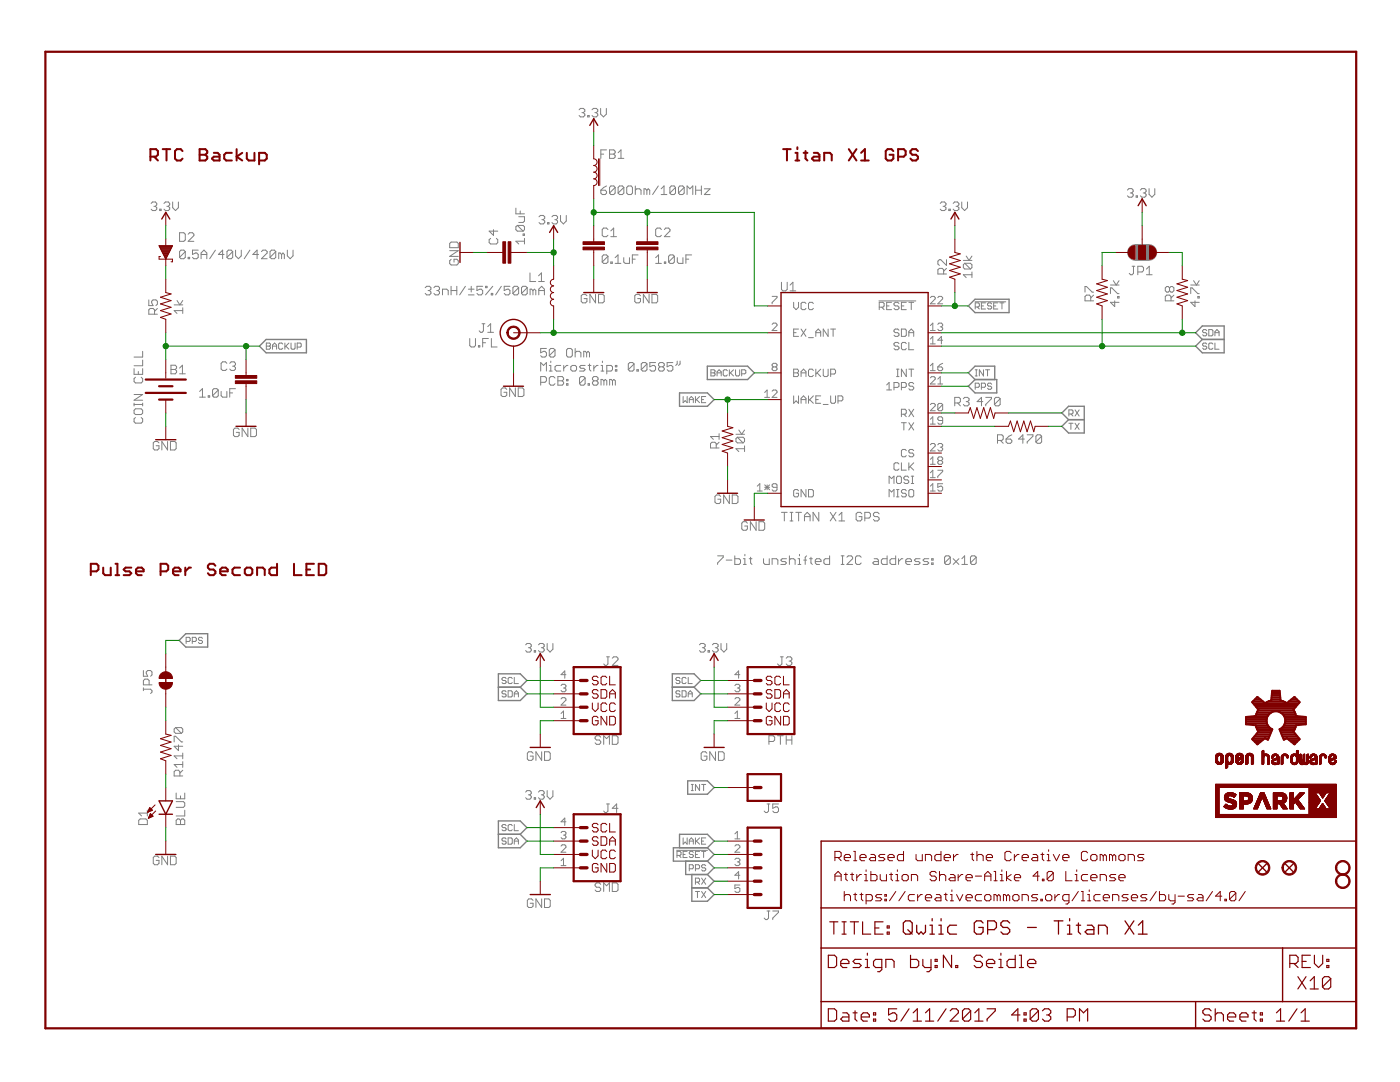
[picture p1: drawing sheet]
<svg xmlns="http://www.w3.org/2000/svg" width="279mm" height="216mm" viewBox="0 0 279 216" stroke-linecap="round" stroke-linejoin="round" font-family="sans-serif">
<g fill="none" stroke="#808080" stroke-width=".2">
<path d="M115.6 21.9l.2-.3h.6l.3 .3v.3l-.3 .3M116.1 22.5h.3M116.4 22.5l.3 .3v.3l-.3 .2h-.6l-.2-.2M117.3 23.1h.3v.2h-.3zM118.2 21.9l.2-.3h.6l.3 .3v.3l-.3 .3M118.7 22.5h.3M119 22.5l.3 .3v.3l-.3 .2h-.6l-.2-.2M119.9 21.6v1.2l.5 .5 .6-.5v-1.2M119.9 38h.9l.3 .2v.3l-.3 .3h-.6l-.3-.3zM119.9 30.8h.6M121.1 29.9h-1.2v1.7M121.1 37.1l-.6 .3-.6 .6"/>
<path d="M121.6 29.9h.9l.3 .3v.3l-.3 .3 .3 .2v.3l-.3 .3h-.9zM121.6 30.8h.9M122.8 37.4v1.1l-.3 .3h-.6l-.3-.3M122.8 37.4l-.3-.3h-.6l-.3 .3v1.1M122.8 37.4l-1.2 1.1M123.4 31.6h1.1M123.4 30.5l.5-.6v1.7M124.5 37.4l-.3-.3h-.6l-.2 .3v1.1M124.5 37.4v1.1l-.3 .3h-.6l-.2-.3M124.5 37.4l-1.1 1.1M125.1 37.4l.3-.3h.5l.3 .3v1.1l-.3 .3h-.5l-.3-.3zM126.8 37.1v1.7"/>
<path d="M126.8 38l.3-.3h.6l.2 .3v.8M129.1 38l.3-.3 .3 .3v.8M129.1 38l-.3-.3h-.3v1.1M129.1 38v.8M131.4 37.1l-1.2 1.7M132 38.8h1.1M132 37.7l.5-.6v1.7M134.8 37.4v1.1l-.3 .3h-.5l-.3-.3M134.8 37.4l-.3-.3h-.5l-.3 .3v1.1M134.8 37.4l-1.1 1.1M136.5 37.4v1.1l-.3 .3h-.5l-.3-.3M136.5 37.4l-.3-.3h-.5l-.3 .3v1.1"/>
<path d="M136.5 37.4l-1.1 1.1M137.1 38.8v-1.7l.6 .6 .6-.6v1.7M138.8 38h1.2M138.8 37.1v1.7M140 37.1v1.7M140.6 37.7h1.1l-1.1 1.1h1.1M225 37.9l.3-.3h.6l.2 .3v.3l-.2 .3M225.6 38.5h.3M225.9 38.5l.2 .3v.3l-.2 .2h-.6l-.3-.2M226.7 39.1h.3v.2h-.3zM227.6 37.9l.3-.3h.6l.2 .3v.3l-.2 .3M228.2 38.5h.3"/>
<path d="M228.5 38.5l.2 .3v.3l-.2 .2h-.6l-.3-.2M229.3 37.6v1.2l.6 .5 .6-.5v-1.2M29.7 59.8v1.2h.8l-.2-.9 .2-.3h.6l.3 .3v.6l-.3 .3M30.2 40.6l.2-.3h.6l.3 .3v.3l-.3 .3M30.7 41.2h.3M31 41.2l.3 .2v.3l-.3 .3h-.6l-.2-.3M31.9 41.7h.3v.3h-.3zM32.7 40.6l.3-.3h.6l.3 .3v.3l-.3 .3M33.3 41.2h.3M33.6 41.2l.3 .2v.3l-.3 .3h-.6l-.3-.3M34.5 40.3v1.1l.5 .6 .6-.6v-1.1M35.3 60l.6 .8 .6-.8"/>
<path d="M35.8 46.4h.9l.3 .3v1.2l-.3 .3h-.9zM37 50.2l-.3-.3h-.6l-.3 .3v1.2M37 50.2v1.2l-.3 .2h-.6l-.3-.2M37 50.2l-1.2 1.2M37.5 46.7l.3-.3h.6l.3 .3v.3l-1.2 1.2h1.2M37.5 51.4h.3v.2h-.3zM39.6 49.9h-1.2v.9l.6-.3h.3l.3 .3v.6l-.3 .2h-.6l-.3-.2M40.1 51.6v-1.1l.6-.6 .6 .6v1.1M40.1 50.8h1.2M43 49.9l-1.2 1.7M44.7 50.8h-1.1l.8-.9v1.7M46.4 50.2v1.2l-.3 .2h-.5l-.3-.2"/>
<path d="M46.4 50.2l-.3-.3h-.5l-.3 .3v1.2M46.4 50.2l-1.1 1.2M47 49.9v1.2l.6 .5 .6-.5v-1.2M49.9 49.9l-1.2 1.7M51.6 50.8h-1.1l.8-.9v1.7M52.2 50.2l.3-.3h.5l.3 .3v.3l-1.1 1.1h1.1M55 50.2l-.2-.3h-.6l-.3 .3v1.2M55 50.2v1.2l-.2 .2h-.6l-.3-.2M55 50.2l-1.1 1.2M56.2 50.8l-.3-.3h-.3v1.1M56.2 50.8v.8M56.2 50.8l.3-.3 .2 .3v.8"/>
<path d="M57.3 49.9v1.2l.6 .5 .6-.5v-1.2M84.9 57.4l.3-.3h.5l.3 .3v.3l-.3 .3M85.4 58h.3M85.7 58l.3 .3v.2l-.3 .3h-.5l-.3-.3M86.6 57.4l.3-.3h.5l.3 .3v.3l-.3 .3M87.2 58h.2M87.4 58l.3 .3v.2l-.3 .3h-.5l-.3-.3M88.3 58.8v-1.1h.9l.3 .3v.8M89.7 48.6l.3-.3h1.2l.3 .3v.8h-1.8zM89.7 50h1.8l-1.8 1.2h1.8M90 58h1.2M90 57.1v1.7"/>
<path d="M90 51.7l-.3 .3v.6l.3 .3h1.2l.3-.3v-.6l-.3-.3h-.6v.6M91.2 57.1v1.7M92.9 57.1l-1.2 1.7M93.5 58.8h1.1M93.5 57.7h1.1M94 57.1v1.2M96.3 57.1h-1.1v.9l.8-.3 .3 .3v.5l-.3 .3h-.5l-.3-.3M96.9 57.1h.3v.3h-.3zM97.9 47.6l-.3 .2v.6l.3 .3h1.2l.2-.3v-.6l-.2-.2M98 58.5h.3v.3h-.3zM98.3 57.1l-1.4 1.7M98.5 45.8v1.2l-.9-.9h1.7"/>
<path d="M100.1 57.1l-1.2 1.7M101.8 57.1h-1.2v.9l.6-.3h.3l.3 .3v.5l-.3 .3h-.6l-.3-.3M103 41.5v1.2h1.7M103.3 45h1.1l.3 .3v.5l-.3 .3M103.3 45l-.3 .3v.5l.3 .3h1.1M103.3 45l1.1 1.1M103.5 57.4l-.3-.3h-.6l-.2 .3v1.1M103.5 57.4v1.1l-.3 .3h-.6l-.2-.3M103.5 57.4l-1.1 1.1M103.5 43.2h1.2v.9l-.3 .3h-.9M103.8 42.1v.6M104.4 46.7h.3v.3h-.3z"/>
<path d="M104.7 48.1h-1.7l.5 .6M104.7 47.6v1.1M105.2 57.4l-.3-.3h-.5l-.3 .3v1.1M105.2 57.4v1.1l-.3 .3h-.5l-.3-.3M105.2 57.4l-1.1 1.1M105.8 54.5v1.7h1.1M106.4 58v.8M106.4 58l-.3-.3h-.3v1.1M106.4 58l.3-.3 .2 .3v.8M107.5 55l.6-.5v1.7M107.5 56.2h1.1M107.5 58.8v-1.1l.6-.6 .5 .6v1.1"/>
<path d="M107.5 58h1.1M107.6 43.3l.2-.3h.6l.3 .3v.2l-.3 .3M108.1 43.8h.3M108.4 43.8l.3 .3v.3l-.3 .3h-.6l-.2-.3M109.3 44.4h.3v.3h-.3zM110.2 43.3l.2-.3h.6l.3 .3v.2l-.3 .3M110.7 43.8h.3M111 43.8l.3 .3v.3l-.3 .3h-.6l-.2-.3M111.9 43v1.1l.5 .6 .6-.6v-1.1M117.1 59l-.2-.3h-.6l-.3 .3v1.2l.3 .2h.6l.2-.2v-.6h-.5M118.9 58.7v1.7l-1.2-1.7v1.7M119.4 58.7h.9l.3 .3v1.2l-.3 .2h-.9z"/>
<path d="M121.3 51.1v1.2l-.3 .3h-.5l-.3-.3M121.3 51.1l-.3-.2h-.5l-.3 .2v1.2M121.3 45.8l-.3-.3h-.5l-.3 .3v1.1l.3 .3h.5l.3-.3M121.3 51.1l-1.1 1.2M121.9 52.3h.3v.3h-.3zM121.9 47.2h1.1M121.9 46.1l.6-.6v1.7M122.8 51.4l.5-.5v1.7M122.8 52.6h1.1M124.5 51.4v.9l.3 .3h.8v-1.2M126.2 51.7h.6M127.3 50.9h-1.1v1.7"/>
<path d="M127.8 59l-.3-.3h-.5l-.3 .3v1.2l.3 .2h.5l.3-.2v-.6h-.5M129.5 58.7v1.7l-1.1-1.7v1.7M130.1 58.7h.9l.3 .3v1.2l-.3 .2h-.9zM130.9 51.4l.5-.5v1.7M130.9 52.6h1.1M132 45.8l-.3-.3h-.6l-.2 .3v1.1l.2 .3h.6l.3-.3M132.6 52.3h.3v.3h-.3zM132.6 45.8l.3-.3h.5l.3 .3v.3l-1.1 1.1h1.1M134.6 51.1v1.2l-.3 .3h-.6l-.3-.3M134.6 51.1l-.3-.2h-.6l-.3 .2v1.2M134.6 51.1l-1.2 1.2M135.2 51.4v.9l.2 .3h.9v-1.2"/>
<path d="M136.9 51.7h.6M138 50.9h-1.1v1.7M154.1 59.1h1v.3l-1 1v.2M156 56.3v1.4l.2 .3h.6l.3-.3v-1.4M157.7 58h1.1M157.7 56.9l.5-.6v1.7M185.7 59.4l.2-.3h.5l.2 .3v.2l-.9 1h.9M187.2 59.4l.2-.3h.5l.2 .3v.2l-.9 1h.9M187.6 40.6l.3-.3h.6l.3 .3v.3l-.3 .3M188.2 41.2h.3M188.3 54.7v-.9l-.3-.2h-.5l-.3 .2v.9h1.7M188.5 41.2l.3 .2v.3l-.3 .3h-.6l-.3-.3"/>
<path d="M188.9 51.8v1.2l-1.2-1.2h-.2l-.3 .3v.6l.3 .3M188.9 53.6l-.6 .5M189.4 41.7h.3v.3h-.3zM190.2 40.6l.3-.3h.6l.3 .3v.3l-.3 .3M190.8 41.2h.3M191.1 41.2l.3 .2v.3l-.3 .3h-.6l-.3-.3M191.9 40.3v1.1l.6 .6 .6-.6v-1.1M192.3 52h1.7M192.5 52.5h1.2l.3 .3v.6l-.3 .3M192.5 52.5l-.2 .3v.6l.2 .3h1.2M192.5 52.5l1.2 1.2M192.8 51.1l.6 .9 .6-.9"/>
<path d="M194 54.8h-1.7l.5 .6M194 54.3v1.1M216.5 58.3v-1.1h.3l1.2 1.1h.2M218.2 58.9l-.5 .6M221.6 58.6v-1.2h.3l1.1 1.2h.3M221.6 56.9h1.7M222.2 56l.6 .9 .5-.9M223 59.2h.3v.3h-.3zM225.9 53.1h.6M226.2 53.1v1.4l-.3 .3h-.3l-.2-.3M227.1 54.3h.8l.3-.3v-.6l-.3-.3h-.8v1.7M228.8 54.8h1.1"/>
<path d="M228.8 53.7l.6-.6v1.7M233.4 57.4l-.3-.2h-.2l-.3 .2v.6l.3 .3h.2l.3-.3M233.4 57.4l.3-.2h.3l.3 .2v.6l-.3 .3h-.3l-.3-.3M233.4 57.4v.6M234.3 58.9l-.6 .6M237.6 58.6v-1.2h.3l1.2 1.2h.2M237.6 56.9h1.7M238.2 56l.6 .9 .5-.9M239.1 59.2h.2v.3h-.2zM26.8 73.6v1.1h1.7v-1.1M26.8 78.7h1.7l-1.7 1.2h1.7M27 75.3l-.2 .3v.5l.2 .3h1.2l.3-.3v-.5l-.3-.3"/>
<path d="M27.6 74.1v.6M28.5 70.1v1.1h-1.7M28.5 71.8v1.2h-1.7M30.8 62.7v-.9l-.3-.2h-.5l-.3 .2v.9h1.7M31.4 61.6l-.6 .5M34.1 73.7h.9M34.1 72.9h.9l.2 .3v.2l-.2 .3 .2 .3v.3l-.2 .3h-.9zM34.8 60.8h1.7M35.8 74.6h1.2M35.8 73.4l.6-.5v1.7M36.5 62h-1.7l.5 .5M36.5 61.4v1.1"/>
<path d="M39.8 78.1l.6-.5v1.6M39.8 79.2h1.2M41.6 79h.2v.2h-.2zM43.6 77.8v1.2l-.3 .2h-.6l-.3-.2M43.6 77.8l-.3-.2h-.6l-.3 .2v1.2M43.6 77.8l-1.2 1.2M44.1 78.1v.9l.3 .2h.9v-1.1M45.3 72.5l-.3-.3h-.6l-.3 .3v1.1l.3 .3h.6l.3-.3M45.8 78.4h.6M45.8 72.5l.3-.3h.6l.3 .3v.3l-.3 .3M46.4 73.1h.3M46.7 73.1l.3 .2v.3l-.3 .3h-.6l-.3-.3"/>
<path d="M47 77.6h-1.2v1.6M53.1 69.1h.7M53.1 68.5h.7l.2 .1-.2 .5 .2 .4-.2 .2h-.7zM54.4 69.1h.8M54.4 69.7v-.8l.4-.4 .4 .4v.8M56.4 68.6l-.2-.1h-.4l-.2 .1v.9l.2 .2h.4l.2-.2M56.9 68.5v1.2M57 69.1l.7 .6M57.7 68.5l-.8 .8M58.1 68.5v1l.2 .2h.4l.2-.2v-1M59.3 69.3h.6l.2-.2v-.5l-.2-.1h-.6v1.2M93.7 67.5v1.5l.3 .2h.6l.3-.2v-1.5"/>
<path d="M95.5 69h.3v.2h-.3zM96.2 64.6h.6M96.3 68.4h.6M96.5 64.6v1.4l-.3 .3h-.3l-.3-.3M97.3 65.2l.6-.6v1.7M97.3 66.3h1.2M97.5 67.5h-1.2v1.7M98.1 67.5v1.7h1.1M101.1 77.7l-.3-.3h-.5l-.3 .3v1.1l.3 .3h.5l.3-.3v-.5h-.5M102.8 77.4v1.7l-1.1-1.7v1.7M103.4 77.4h.9l.3 .3v1.1l-.3 .3h-.9zM107.9 74v-1.7l.6 .6 .6-.6v1.7"/>
<path d="M107.9 76.3h.9l.3-.3v-.6l-.3-.3h-.9v1.8M109.1 69.5h-1.2v.9l.9-.3 .3 .3v.6l-.3 .2h-.6l-.3-.2M109.6 72.9h.3v1.1M109.6 74h.6M109.9 72.1v.2M110.8 69.8l-.3-.3h-.6l-.3 .3v1.2M110.8 69.8v1.2l-.3 .2h-.6l-.3-.2M110.8 75.4l-.3-.3h-.6l-.3 .3v1.2l.3 .3h.6l.3-.3M110.8 69.8l-1.2 1.2M111.3 75.1h.9l.3 .3v.3l-.3 .3 .3 .3v.3l-.3 .3h-.9zM111.3 76h.9M111.9 72.9h-.8l-.3 .3v.6l.3 .2h.8"/>
<path d="M112.5 72.9v1.1M113.1 75.7h.2v.3h-.2zM113.1 76.6h.2v.3h-.2zM113.3 69.5h.6l.3 .3v1.2l-.3 .2h-.6l-.2-.2v-1.2zM113.3 72.9h-.2l-.6 .6M113.9 73.2l.3-.3h.6l.3 .3v.6l-.3 .2h-.6l-.3-.2zM114.8 70.4l.3-.3h.5l.3 .3v.8M114.8 69.5v1.7M116.8 72.9h-.9l-.2 .3 .2 .3h.6l.3 .3-.3 .2h-.8M116.8 75.4l-.3-.3h-.6l-.2 .3v1.2M116.8 75.4v1.2l-.3 .3h-.6l-.2-.3M116.8 75.4l-1.1 1.2"/>
<path d="M117.1 70.4l-.3-.3h-.3v1.1M117.1 70.4v.8M117.1 70.4l.3-.3 .2 .3v.8M117.4 76.6h.2v.3h-.2zM117.4 72.9h.5M117.6 72.6v1.2l.3 .2M118.5 72.9v1.1M118.5 76l-.3-.3v-.3l.3-.3h.6l.3 .3v.3l-.3 .3M118.5 76l-.3 .3v.3l.3 .3h.6l.3-.3v-.3l-.3-.3M118.5 76h.6M119.4 72.9h-.3l-.6 .6M120 72.9h.2v1.1"/>
<path d="M120 74h.5M120.2 72.1v.2M120.5 76l.3-.3 .3 .3v.9M120.5 76l-.3-.3h-.2v1.2M120.5 76v.9M121.1 74h.8l.3-.2v-.6l-.3-.3h-.8v1.7M122.2 76v.9M122.2 76l.3-.3 .3 .3v.9M122.2 76l-.2-.3h-.3v1.2M122.8 72.9h.3v.3h-.3zM122.8 73.8h.3v.2h-.3zM126.5 72.6v1.2l-.2 .2h-.6l-.3-.2"/>
<path d="M126.5 72.6l-.2-.3h-.6l-.3 .3v1.2M126.5 72.6l-1.1 1.2M127.1 73.8h.3v.2h-.3zM129.1 72.6v1.2l-.3 .2h-.5l-.3-.2M129.1 72.6l-.3-.3h-.5l-.3 .3v1.2M129.1 72.6l-1.1 1.2M130.8 72.3h-1.1v.9l.9-.3 .2 .3v.6l-.2 .2h-.6l-.3-.2M131.7 73.2l-.3 .3v.3l.3 .2h.6l.3-.2v-.3l-.3-.3M131.7 73.2h.6M131.7 73.2l-.3-.3v-.3l.3-.3h.6l.3 .3v.3l-.3 .3M134.3 72.3h-1.2v.9l.6-.3h.3l.3 .3v.6l-.3 .2h-.6l-.3-.2M135.1 72.1v.5l-.2 .3"/>
<path d="M135.7 72.1v.5l-.3 .3M136.3 79.1v1.2l.4-.4 .4 .4v-1.2M137.6 79.7h.8M138.8 79.1v1.2M139 79.7l.6 .6M139.6 79.1l-.8 .8M140 79.7h.4M140.8 79.1h-.8v1.2h.8M141.9 73.8h.6l.2 .2-.2 .4 .2 .4-.2 .2h-.6zM141.9 74.4h.6M143.1 74.4h.8M143.1 75v-.8l.4-.4 .4 .4v.8"/>
<path d="M145.2 74l-.3-.2h-.4l-.2 .2v.8l.2 .2h.4l.3-.2M145.6 73.8v1.2M145.8 74.4l.6 .6M146.4 73.8l-.8 .8M146.8 73.8v1l.2 .2h.4l.2-.2v-1M148 74.6h.6l.2-.2v-.4l-.2-.2h-.6v1.2M152.6 79.3h1M152.6 78.3l.5-.5v1.5M154.1 78.1l.2-.3h.5l.3 .3v.2l-1 1h1M154.1 64.7l.2-.2h.5l.3 .2v.3l-1 1h1M154.3 73.2l-.2-.2v-.3l.2-.2h.5l.3 .2v.3l-.3 .2M154.3 73.2l-.2 .3v.2l.2 .3h.5l.3-.3v-.2l-.3-.3"/>
<path d="M154.3 73.2h.5M158.4 73.7h.7l.3 .2v.2l-.3 .3 .3 .2v.3l-.3 .2h-.7zM158.4 60.3v1l.5 .5 .5-.5v-1M158.4 79v1.5l.5-.5 .5 .5v-1.5M158.4 74.4h.7M158.4 66.4h.5M159.4 65.7h-1v1.4h1M159.9 74.4h.9M159.9 75.1v-1l.5-.4 .4 .4v1M159.9 65.7l.9 1.4M159.9 79.7h.9M160.8 60.6l-.2-.3h-.5l-.2 .3v.9l.2 .3h.5l.2-.3"/>
<path d="M160.8 65.7l-.9 1.4M161.4 79v1.5M161.4 67.4h.9M161.6 79.7l.7 .8M162.3 73.9l-.2-.2h-.5l-.2 .2v1l.2 .2h.5l.2-.2M162.3 60.6l-.2-.3h-.5l-.2 .3v.9l.2 .3h.5l.2-.3M162.3 79l-.9 1M162.8 67.1v-1l.5-.4 .5 .4v1M162.8 73.7v1.4M162.8 66.4h1M162.8 79.7h.5M163.1 74.4l.7 .7"/>
<path d="M163.8 79h-1v1.5h1M163.8 73.7l-1 .9M164.3 73.7v1.2l.2 .2h.5l.3-.2v-1.2M165.3 65.7v1.4l-1-1.4v1.4M165.8 74.6h.7l.3-.2v-.5l-.3-.2h-.7v1.4M165.8 79v1.2l.2 .3h.5l.3-.3v-1.2M165.8 65.7h1M166.3 65.7v1.4M167.2 80h.8l.2-.3v-.5l-.2-.2h-.8v1.5M175.4 60h7.4M175.5 61.3h.7l.2-.3v-.4l-.2-.3h-.7v1.5M176 61.3l.4 .5"/>
<path d="M177 76.8l.4-.5v1.5M177 77.8h.9M177 61h.4M177.9 60.3h-.9v1.5h.9M178.4 77.3h.8l.2-.2v-.5l-.2-.3h-.8v1.5M178.9 75.1h.5M178.9 73.7h.5M179.2 73.7v1.4M179.4 60.6l-.2-.3h-.5l-.3 .3v.2l.3 .2h.5l.2 .3v.2l-.2 .3h-.5l-.3-.3M179.4 65.9l-.2-.2h-.5l-.3 .2v.2l.3 .3h.5l.2 .2v.3l-.2 .2h-.5l-.3-.2M179.4 68.6l-.2-.3h-.5l-.3 .3v.2l.3 .3h.5l.2 .2v.3l-.2 .2h-.5l-.3-.2M179.9 77.3h.7l.3-.2v-.5l-.3-.3h-.7v1.5"/>
<path d="M179.9 65.7h.7l.3 .2v1l-.3 .2h-.7zM179.9 61h.5M180.9 60.3h-1v1.5h1M180.9 68.6l-.3-.3h-.5l-.2 .3v1l.2 .2h.5l.3-.2M180.9 73.7v1.4l-1-1.4v1.4M181.4 60.3h1M181.4 67.1v-1l.5-.4 .5 .4v1M181.4 68.3v1.5h1M181.4 73.7h1M181.4 66.4h1M181.9 60.3v1.5M181.9 73.7v1.4"/>
<path d="M182.4 76.6l-.3-.3h-.5l-.2 .3v.2l.2 .3h.5l.3 .2v.3l-.3 .2h-.5l-.2-.2M185.7 75.4l.2-.2h.5l.2 .2v.2l-.9 1h.9M185.7 74h.9M185.7 65l.5-.5v1.5M185.7 67.6l.5-.5v1.5M185.7 73l.5-.5v1.5M185.7 66h.9M185.7 68.6h.9M187.2 73.2h.7l.2 .3v.2l-.2 .3h-.5l-.2-.3zM187.2 76.6h.9M187.2 75.6l.4-.4v1.4M187.2 64.7l.2-.2h.5l.2 .2v.3l-.2 .2"/>
<path d="M187.6 65.2h.3M187.9 65.2l.2 .3v.2l-.2 .3h-.5l-.2-.3M188.1 67.9h-.9l.7-.8v1.5M188.1 72.5l-.5 .2-.4 .5M192.3 79.6l.2-.3h.6l.3 .3v.2l-.3 .3M194.6 60.2h6.1M194.6 61.3h.6l.3-.3v-.4l-.3-.2h-.6v1.3M194.6 77.3h.6l.3-.2v-.4l-.3-.2h-.6v1.2M194.6 75h.4M194.6 73.8h.4M194.8 73.8v1.2M195 61.3l.5 .4"/>
<path d="M195.9 77.3h.6l.2-.2v-.4l-.2-.2h-.6v1.2M195.9 61h.4M196.3 73.8v1.2l-.8-1.2v1.2M196.7 60.4h-.8v1.3h.8M196.7 73.8h.8M196.7 79.3h1.2v.3l-1.2 1.1v.3M197.1 73.8v1.2M197.9 60.6l-.2-.2h-.4l-.2 .5 .2 .1h.4l.2 .5-.2 .2h-.4l-.2-.2M197.9 76.7l-.2-.2h-.4l-.2 .4 .2 .2h.4l.2 .4-.2 .2h-.4l-.2-.2M198.3 61h.4M199.1 60.4h-.8v1.3h.8M199.5 60.4h.9"/>
<path d="M199.6 79.6l-.3-.3h-.6l-.2 .3v1.1M199.6 79.6v1.1l-.3 .3h-.6l-.2-.3M199.6 79.6l-1.1 1.1M200 60.4v1.3M217.7 60v-.8l-.3-.3h-.6l-.3 .3v.8h1.7M222.5 60v1.2l-.9-.9h1.7M233.7 60v-.8l-.3-.3h-.5l-.3 .3v.8h1.7M238.5 60v1.2l-.9-.9h1.7M240.8 66l-.2-.2h-.4l-.2 .2 .2 .4h.4l.2 .2-.2 .4h-.4l-.2-.2M240.8 68.6l-.2-.1h-.4l-.2 .1 .2 .5h.4l.2 .2-.2 .4h-.4l-.2-.2M241.2 65.8h.7l.2 .2v.8l-.2 .2h-.7zM242.1 68.6l-.2-.1h-.5l-.2 .1v.9l.2 .2h.5l.2-.2"/>
<path d="M242.5 66.4h.8M242.5 68.5v1.2h.8M242.5 67v-.8l.4-.4 .4 .4v.8M26.8 80.4v.6M26.8 80.7h1.7M27 83.3l-.2 .3v.6l.2 .2h1.2l.3-.2v-.6l-.3-.3M27 81.6h1.2l.3 .3v.5l-.3 .3h-1.2l-.2-.3v-.5zM28.5 80.4v.6M31.7 88.4l-.3-.3h-.5l-.3 .3v1.1l.3 .3h.5l.3-.3v-.6h-.5M33.4 88.1v1.7l-1.1-1.7v1.7M34 88.1h.9l.3 .3v1.1l-.3 .3h-.9zM47.7 85.7l-.2-.3h-.6l-.3 .3v1.1l.3 .3h.6l.2-.3v-.5h-.5"/>
<path d="M49.5 85.4v1.7l-1.2-1.7v1.7M50 85.4h.9l.3 .3v1.1l-.3 .3h-.9zM137.6 80.3v-.8l.4-.4 .4 .4v.8M142.9 89.4v-.9l-.2-.3h-.6l-.3 .3v.9h1.7M143.5 87.1h-1.7l.6 .6M143.5 88.2l-.6 .6M143.5 86.5v1.2M143.8 99.1l-.2-.3h-.6l-.3 .3v1.1l.3 .3h.6l.2-.3v-.6h-.5M145.6 98.8v1.7l-1.2-1.7v1.7M146.1 98.8h.9l.3 .3v1.1l-.3 .3h-.9zM146.9 86.7h1.7M147.2 87.2h1.1l.3 .3v.6l-.3 .3"/>
<path d="M147.2 87.2l-.3 .3v.6l.3 .3h1.1M147.2 87.2l1.1 1.2M147.4 85.8l.6 .9 .6-.9M148.6 89.5h-1.7l.5 .6M148.6 89v1.1M151.1 97l.5-.5v1.5M151.1 98h1M152.6 96.8l1 .9M152.6 97.2h1M153.1 96.8v.9M153.6 96.8l-1 .9M155.1 97.2h-.8l-.2-.2v-.2l.2-.3h.5l.3 .3v.9l-.3 .3h-.5l-.2-.3"/>
<path d="M159.4 97.9l-.3-.2h-.5l-.2 .2v1l.2 .2h.5l.3-.2v-.5h-.5M159.9 80.5v-1l.5-.5 .4 .5v1M160.8 97.7v1.4l-.9-1.4v1.4M161.4 97.7h.7l.2 .2v1l-.2 .2h-.7zM164.3 80.7h1M177.4 96.5v-1.5l.5 .5 .5-.5v1.5M177.4 99.1v-1.4l.5 .5 .5-.5v1.4M178.9 97.7h.5M178.9 99.1h.5M179.2 95h.4l.3 .3v.9l-.3 .3h-.4l-.3-.3v-.9zM179.2 97.7v1.4M179.4 92.6l-.2-.2h-.5l-.3 .2v1l.3 .2h.5l.2-.2"/>
<path d="M179.9 82.7h.7l.3-.3v-.5l-.3-.2h-.7v1.4M179.9 92.4v1.4h1M179.9 84.3h1M180.4 84.3v1.5M180.4 82.7l.5 .4M180.9 89.9l-.3-.2h-.5l-.2 .2v1l.2 .2h.5l.3-.2M180.9 97.9l-.3-.2h-.5l-.2 .2v.3l.2 .2h.5l.3 .3v.2l-.3 .2h-.5l-.2-.2M181.4 95.3l-.3-.3h-.5l-.2 .3v.2l.2 .3h.5l.3 .2v.2l-.3 .3h-.5l-.2-.3M181.4 92.4v1.4M181.4 81.7l1 1.4M181.4 84.3l1 1.5M181.6 97.7h.5l.3 .2v1l-.3 .2h-.5l-.2-.2v-1z"/>
<path d="M181.6 93.1l.8 .7M181.9 95h.5M181.9 96.5h.5M182.1 95v1.5M182.4 89.9l-.3-.2h-.5l-.2 .2v.3l.2 .2h.5l.3 .3v.2l-.3 .2h-.5l-.2-.2M182.4 92.4l-1 .9M182.4 81.7l-1 1.4M182.4 84.3l-1 1.5M185.7 80.7l.2-.2h.5l.2 .2v.3l-.9 1h.9M185.7 83.7l.5-.5v1.4M185.7 88.8l.2-.3h.5l.2 .3v.2l-.9 1h.9M185.7 91.7l.5-.5v1.4"/>
<path d="M185.7 94.3l.5-.5v1.5M185.7 97l.5-.5v1.5M185.7 92.6h.9M185.7 98h.9M185.7 95.3h.9M185.7 84.6h.9M187.2 88.8l.2-.3h.5l.2 .3v.2l-.2 .2M187.2 93.8h.9v.3l-.9 1v.2M187.4 91.9l-.2-.2v-.3l.2-.2h.5l.2 .2v.3l-.2 .2M187.4 91.9l-.2 .3v.2l.2 .2h.5l.2-.2v-.2l-.2-.3M187.4 91.9h.5M187.6 89.2h.3"/>
<path d="M187.9 89.2l.2 .3v.2l-.2 .3h-.5l-.2-.3M188.1 80.7v1l-.2 .3h-.5l-.2-.3M188.1 83.9h-.7l-.2-.2v-.3l.2-.2h.5l.2 .2v1l-.2 .2h-.5l-.2-.2M188.1 96.5h-.9v.7l.4-.2h.3l.2 .2v.5l-.2 .3h-.5l-.2-.3M188.1 80.7l-.2-.2h-.5l-.2 .2v1M188.1 80.7l-.9 1M190.5 80.4h.9l.3-.3v-.5l-.3-.3h-.9v1.7M191.1 80.4l.6 .6M192.8 80.1h.3M193.1 80.1l.3 .3v.3l-.3 .3h-.6l-.2-.3M196.2 80.1h-1.2l.9-.8v1.7M199.1 87.9h.8l.3-.3v-.6l-.3-.2h-.8v1.7"/>
<path d="M199.6 87.9l.6 .6M200.8 87.6h.9l.2 .3v.3l-.2 .3h-.6l-.3-.3zM201.9 86.8l-.5 .2-.6 .6M204.4 87.6h-1.1l.8-.8v1.7M205 86.8h1.1v.2l-1.1 1.2v.3M207.9 87v1.2l-.3 .3h-.6l-.3-.3M207.9 87l-.3-.2h-.6l-.3 .2v1.2M207.9 87l-1.2 1.2M213.3 82.6h.6l.2-.2v-.4l-.2-.2h-.6v1.2M213.3 84.5h.8M213.7 82.6l.4 .4M213.7 84.5v1.2"/>
<path d="M214.5 81.8l.9 1.2M214.5 84.5l.9 1.2M215.4 81.8l-.9 1.2M215.4 84.5l-.9 1.2M143.2 110.9h1.1v.3l-1.1 1.1v.3M144.9 111.8h1.2M146.6 110.9v1.7h.9l.3-.3v-.5l-.3-.3h-.9M148.4 112.6h.5M148.4 111.5h.3v1.1M148.7 110.6v.3M149.2 104.4l-.3-.3h-.6l-.3 .3v1.1l.3 .3h.6l.3-.3v-.5h-.6M149.5 111.5h.6"/>
<path d="M149.8 111.2v1.1l.3 .3M150.9 104.1v1.7l-1.1-1.7v1.7M151.5 104.1h.8l.3 .3v1.1l-.3 .3h-.8zM152.4 111.5v.8l.3 .3h.8v-1.1M154.1 112.6v-1.1h.9l.2 .3v.8M156 102.2h1.1M156.5 102.2v1.7M157 111.5h-.9l-.3 .3 .3 .3h.6l.3 .2-.3 .3h-.9M157.5 111.8l.3-.3h.6l.3 .3v.8M157.5 110.9v1.7M157.7 102.2h.5M157.7 103.9h.5"/>
<path d="M158 102.2v1.7M158.8 102.2h1.2M159.3 112.6h.5M159.3 111.5h.3v1.1M159.4 102.2v1.7M159.6 110.6v.3M160.4 111.8h.6M160.5 103.9v-1.1l.6-.6 .6 .6v1.1M160.5 103.1h1.2M161 110.9l-.3 .3v1.4M161.6 111.5h.5M161.8 111.2v1.1l.3 .3"/>
<path d="M162.7 112.1h1.2v-.3l-.3-.3h-.6l-.3 .3v.5l.3 .3h.6M163.4 102.2v1.7l-1.1-1.7v1.7M165.6 110.9v1.7h-.9l-.3-.3v-.5l.3-.3h.9M165.7 102.2l1.1 1.7M166.8 102.2l-1.1 1.7M167.4 103.9h1.2M167.4 102.8l.6-.6v1.7M167.9 110.9h.5M167.9 112.6h.5M168.1 110.9v1.7M169 111.2l.3-.3h.6l.3 .3v.3l-1.2 1.1h1.2M171.9 111.2l-.3-.3h-.6l-.3 .3v1.1l.3 .3h.6l.3-.3"/>
<path d="M172 102.5l-.3-.3h-.5l-.3 .3v1.2l.3 .2h.5l.3-.2v-.6h-.6M172.6 103.4h.8l.3-.3v-.6l-.3-.3h-.8v1.7M174.5 111.5h.5l.3 .3v.8h-.8l-.3-.3 .3-.2h.8M175.5 102.5l-.3-.3h-.6l-.3 .3v.3l.3 .3h.6l.3 .3v.3l-.3 .2h-.6l-.3-.2M177 110.9v1.7h-.8l-.3-.3v-.5l.3-.3h.8M178.8 110.9v1.7h-.9l-.3-.3v-.5l.3-.3h.9M179.3 111.5v1.1M180.2 111.5h-.3l-.6 .6M180.8 112.1h1.1v-.3l-.3-.3h-.5l-.3 .3v.5l.3 .3h.5M183.6 111.5h-.8l-.3 .3 .3 .3h.5l.3 .2-.3 .3h-.8M185.4 111.5h-.9l-.3 .3 .3 .3h.6l.3 .2-.3 .3h-.9M185.9 111.5h.3v.3h-.3z"/>
<path d="M185.9 112.3h.3v.3h-.3zM189.7 111.2l-.3-.3h-.6l-.3 .3v1.1M189.7 111.2v1.1l-.3 .3h-.6l-.3-.3M189.7 111.2l-1.2 1.1M190.2 111.5l1.2 1.1M191.4 111.5l-1.2 1.1M192 112.6h1.1M192 111.5l.5-.6v1.7M194.8 111.2l-.3-.3h-.5l-.3 .3v1.1M194.8 111.2v1.1l-.3 .3h-.5l-.3-.3M194.8 111.2l-1.1 1.1M28.6 137.5h1.5l.2 .3v.3l-.2 .3"/>
<path d="M28.6 133.8v1.1h.9l-.3-.5v-.3l.3-.3h.6l.2 .3v.6l-.2 .2M28.6 137.2v.6M29.8 136.7v-.9l-.3-.3h-.6l-.3 .3v.9h1.7M37.1 128h.7l.2-.2v-.4l-.2-.2h-.7v1.2M38.4 128h.6l.2-.2v-.4l-.2-.2h-.6v1.2M40.4 127.4l-.2-.2h-.4l-.2 .2 .2 .4h.4l.2 .2-.2 .4h-.4l-.2-.2M101 135.4l-.2-.2h-.4l-.2 .4 .2 .2h.4l.2 .4-.2 .2h-.4l-.2-.2M101 138l-.2-.2h-.4l-.2 .2 .2 .5h.4l.2 .2-.2 .4h-.4l-.2-.2M101.4 137.8h.6l.2 .2v.9l-.2 .2h-.6zM102.2 135.4l-.2-.2h-.4l-.2 .2v.8l.2 .2h.4l.2-.2M102.6 135.2v1.2h.9M102.6 139.1v-.8l.5-.5 .4 .5v.8"/>
<path d="M102.6 138.5h.9M104.9 128.7l.3-.3h.5l.3 .3v.3l-.3 .2M105.5 129.2h.2M105.7 129.2l.3 .3v.3l-.3 .3h-.5l-.3-.3M106.6 129.8h.3v.3h-.3zM107.5 128.7l.3-.3h.5l.3 .3v.3l-.3 .2M108 129.2h.3M108.3 129.2l.3 .3v.3l-.3 .3h-.5l-.3-.3M109.2 128.4v1.1l.6 .6 .5-.6v-1.1M112 139.5l.2-.3h.5l.2 .3v.2l-.9 1h.9M112 136.8l.2-.3h.5l.2 .3v.2l-.2 .3M112.5 137.3h.2"/>
<path d="M112.7 137.3l.2 .2v.3l-.2 .2h-.5l-.2-.2M112.9 134.6h-.9l.7-.7v1.4M121.1 131.1h.5M121.3 131.1v1.4l-.2 .3h-.3l-.3-.3M122.2 131.3l.3-.2h.6l.2 .2v.3l-1.1 1.2h1.1M135.7 135.4l-.2-.2h-.4l-.2 .4 .2 .2h.4l.2 .4-.2 .2h-.4l-.2-.2M135.7 138l-.2-.2h-.4l-.2 .5 .2 .2h.4l.2 .4-.2 .2h-.4l-.2-.2M136.1 137.8h.6l.2 .2v.9l-.2 .2h-.6zM136.9 135.4l-.2-.2h-.4l-.2 .2v.8l.2 .2h.4l.2-.2M137.4 135.2v1.2h.8M137.4 139.1v-.8l.4-.5 .4 .5v.8M137.4 138.5h.8"/>
<path d="M139.6 128.7l.3-.3h.5l.3 .3v.3l-.3 .2M140.2 129.2h.2M140.4 129.2l.3 .3v.3l-.3 .3h-.5l-.3-.3M141.3 129.8h.3v.3h-.3zM142.2 128.7l.3-.3h.5l.3 .3v.3l-.3 .2M142.7 129.2h.3M143 129.2l.3 .3v.3l-.3 .3h-.5l-.3-.3M143.9 128.4v1.1l.6 .6 .5-.6v-1.1M146.7 139.5l.2-.3h.5l.3 .3v.2l-1 1h1M146.7 136.8l.2-.3h.5l.3 .3v.2l-.3 .3M147.2 137.3h.2M147.4 137.3l.3 .2v.3l-.3 .2h-.5l-.2-.2"/>
<path d="M147.7 134.6h-1l.7-.7v1.4M155.7 131.1h.6M156 131.1v1.4l-.3 .3h-.2l-.3-.3M156.9 131.3l.3-.2h.6l.2 .2v.3l-.2 .3M157.5 131.9h.3M157.8 131.9l.2 .3v.3l-.2 .3h-.6l-.3-.3M34.8 148v-1.1h.3l1.1 1.1h.3M35.1 145.2h1.1l.3 .3v.5l-.3 .3M35.1 145.2l-.3 .3v.5l.3 .3h1.1M35.1 145.2l1.1 1.1M35.2 158.2v1.2h1.7v-1.2M35.2 160h1.4l.3 .2v.6l-.3 .3h-1.4"/>
<path d="M35.6 148.6v1.2l-.8-.9h1.7M35.9 154.8v-.8l-.3-.3h-.5l-.3 .3v.8h1.7M36 158.8v.6M36.5 150.3v1.1M36.5 152v1.1M36.5 153.7l-.6 .6M36.5 152.5h-1.7l.5 .6M36.5 150.8h-1.7l.5 .6M104.9 158.1l.3-.3h.5l.3 .3v.2l-.3 .3M105.5 158.6h.2M105.7 158.6l.3 .3v.3l-.3 .3h-.5l-.3-.3M106.4 150.3l-.3-.3h-.6l-.3 .3v1.1l.3 .3h.6l.3-.3v-.5h-.6"/>
<path d="M106.6 159.2h.3v.3h-.3zM107.5 158.1l.3-.3h.5l.3 .3v.2l-.3 .3M108 158.6h.3M108.1 150v1.7l-1.1-1.7v1.7M108.3 158.6l.3 .3v.3l-.3 .3h-.5l-.3-.3M108.7 150h.8l.3 .3v1.1l-.3 .3h-.8zM109.2 157.8v1.1l.6 .6 .5-.6v-1.1M112 142.4l.5-.5v1.5M112 143.4h.9M119.9 147.1l-.3-.3h-.6l-.2 .3v.3l.2 .3h.6l.3 .3v.2l-.3 .3h-.6l-.2-.3M120.5 148.5v-1.7l.6 .6 .5-.6v1.7M122.2 146.8h.9l.2 .3v1.1l-.2 .3h-.9z"/>
<path d="M138 157.8h.4M138 156.5h.4M138.2 156.5v1.3M139.6 156.5v1.3l-.8-1.3v1.3M140 156.5h.8M140.4 156.5v1.3M141.1 150.3l-.3-.3h-.6l-.3 .3v1.1l.3 .3h.6l.3-.3v-.5h-.6M142.8 150v1.7l-1.2-1.7v1.7M143.4 150h.8l.3 .3v1.1l-.3 .3h-.8zM146.7 143.4h1M146.7 142.4l.5-.5v1.5M153.5 148h.8l.3-.3v-.6l-.3-.3h-.8v1.7"/>
<path d="M155.2 146.8h1.1M155.7 146.8v1.7M156.9 147.7h1.1M156.9 146.8v1.7M158 146.8v1.7M27.7 163.7l.3-.3h1.1l.3 .3v.8h-1.7zM29.4 161.7v1.1M29.4 162.2h-1.7l.6 .6M31.7 171.1l-.3-.3h-.5l-.3 .3v1.2l.3 .3h.5l.3-.3v-.6h-.5M33.4 170.8v1.8l-1.1-1.8v1.8M34 170.8h.9l.3 .3v1.2l-.3 .3h-.9zM35.2 163.7l.3-.3h.2l.3 .3 .3-.3h.3l.3 .3v.8h-1.7z"/>
<path d="M36 163.7v.8M36.9 161.7v1.1h-1.7M101 167.4l-.2-.2h-.4l-.2 .2 .2 .4h.4l.2 .2-.2 .4h-.4l-.2-.2M101 164.7l-.2-.2h-.4l-.2 .2 .2 .4h.4l.2 .3-.2 .4h-.4l-.2-.2M101.4 167.2h.6l.2 .2v.8l-.2 .2h-.6zM102.2 164.7l-.2-.2h-.4l-.2 .2v.9l.2 .2h.4l.2-.2M102.6 168.4v-.8l.5-.4 .4 .4v.8M102.6 164.5v1.3h.9M102.6 167.8h.9M106.4 179.7l-.3-.3h-.6l-.3 .3v1.1l.3 .3h.6l.3-.3v-.6h-.6M108.1 179.4v1.7l-1.1-1.7v1.7M108.7 179.4h.8l.3 .3v1.1l-.3 .3h-.8z"/>
<path d="M112 171.7l.5-.4v1.4M112 166.2l.2-.3h.5l.2 .3v.2l-.2 .2M112 168.8l.2-.2h.5l.2 .2v.3l-.9 1h.9M112 172.7h.9M112.5 166.6h.2M112.7 166.6l.2 .3v.2l-.2 .3h-.5l-.2-.3M112.9 164h-.9l.7-.8v1.5M119.9 176.5l-.3-.3h-.6l-.2 .3v.2l.2 .3h.6l.3 .3v.3l-.3 .3h-.6l-.2-.3M120.5 177.9v-1.7l.6 .5 .5-.5v1.7M121.1 160.4h.5M121.3 160.4v1.4l-.2 .3h-.3l-.3-.3M122.2 176.2h.9l.2 .3v1.1l-.2 .3h-.9z"/>
<path d="M123.3 161.3h-1.1l.9-.9v1.7M135 169.7h6.2M135.1 170.7h.6l.2-.2v-.4l-.2-.2h-.6v1.2M135.5 170.7l.4 .4M136.3 167.2v1.2l.4-.4 .4 .4v-1.2M136.3 170.5h.4M137.1 169.9h-.8v1.2h.8M137.6 173.4h.6l.2-.2v-.5l-.2-.1h-.6v1.2M137.6 167.8h.8M137.6 168.4v-.8l.4-.4 .4 .4v.8M138.4 170.1l-.2-.2h-.4l-.2 .2 .2 .4h.4l.2 .2-.2 .4h-.4l-.2-.2M138.8 177.9h.8"/>
<path d="M138.8 173.4h.6l.2-.2v-.5l-.2-.1h-.6v1.2M138.8 167.2v1.2M138.8 176h.6l.2-.2v-.4l-.2-.2h-.6v1.2M138.8 170.5h.4M139 167.8l.6 .6M139.2 176l.4 .4M139.2 177.9v1.2M139.6 169.9h-.8v1.2h.8M139.6 167.2l-.8 .8M140 167.8h.4M140 169.9h.8M140 175.2l.8 1.2"/>
<path d="M140 177.9l.8 1.2M140.4 169.9v1.2M140.8 167.2h-.8v1.2h.8M140.8 172.7l-.2-.1h-.4l-.2 .1 .2 .5h.4l.2 .2-.2 .4h-.4l-.2-.2M140.8 175.2l-.8 1.2M140.8 177.9l-.8 1.2M146.7 166.4l.5-.5v1.5M146.7 168.8l.2-.2h.5l.3 .2v.3l-1 1h1M146.7 171.5l.2-.2h.5l.3 .2v.2l-.3 .3M146.7 167.4h1M147.2 172h.2M147.4 172l.3 .2v.3l-.3 .2h-.5l-.2-.2"/>
<path d="M147.7 176.6h-1v.7l.5-.2h.2l.3 .2v.5l-.3 .3h-.5l-.2-.3M147.7 174.6h-1l.7-.7v1.5M153.1 160.4h.5M153.4 160.4v1.4l-.3 .3h-.3l-.3-.3M155.4 160.4h-1.2v.9l.9-.3 .3 .3v.5l-.3 .3h-.6l-.3-.3M153.1 181.8h.5M153.4 181.8v1.4l-.3 .3h-.3l-.3-.3M154.2 181.8h1.2v.3l-1.2 1.1v.3"/>
</g>
<path d="M226.6 50.4h2.7" fill="none" stroke="#808080" stroke-width="3.3"/>
<g fill="none" stroke="#808080" stroke-width=".28">
<path d="M194.6 59.7h6.8v2.7h-6.8l-1.3-1.4zM53.1 67.7h8.1v2.7h-8.1l-1.3-1.3zM135.6 78.4h5.6l1.3 1.3-1.3 1.4h-5.6zM141.2 73.1h8l1.3 1.3-1.3 1.3h-8zM193.3 77.1l1.3-1.4h4.3v2.7h-4.3zM194.6 75.7l-1.3-1.3 1.3-1.3h3.9v2.6M239.9 65h4.4v5.4h-4.4l-1.3-1.3 1.3-1.4-1.3-1.3zM239.9 67.7h4.4M211.9 82.4l1.4-1.3h3.1v5.3h-3.1l-1.4-1.3 1.4-1.4zM213.3 83.7h3.1M35.8 127.8l1.3-1.4h4.3v2.7h-4.3zM99.5 134.5h4.3l1.4 1.3-1.4 1.3 1.4 1.4-1.4 1.3h-4.3z"/>
<path d="M99.5 137.1h4.3M134.2 137.1h4.3M134.2 134.5h4.3l1.3 1.3-1.3 1.3 1.3 1.4-1.3 1.3h-4.3zM137.2 155.8h4l1.3 1.3-1.3 1.4h-4zM99.5 163.8h4.3l1.4 1.3-1.4 1.4 1.4 1.3-1.4 1.4h-4.3zM99.5 166.5h4.3M135.6 169.2v-2.7h5.6l1.3 1.3-1.3 1.4M136.8 171.8v2.7h4.4M138.1 177.2h3.1M138.1 174.5v5.3h3.1l1.3-1.3-1.3-1.3M141.2 169.2h-6.8v2.6h6.8M141.2 169.2l1.3 1.3-1.3 1.3"/>
<path d="M141.2 171.8l1.3 1.4-1.3 1.3M141.2 174.5l1.3 1.3-1.3 1.4"/>
</g>
<g fill="none" stroke="#800000" stroke-width=".23">
<path d="M165.3 190.6h1.2l.5 .4v1.7l-.5 .4h-1.2zM165.6 183.9h1.6M166.4 183.9v2.5M167.8 192.3h1.6v-.5l-.4-.4h-.8l-.4 .4v.9l.4 .4h.8M168 183.9h.9M168 186.4h.9M168.5 183.9v2.5M169.7 183.9h1.6M170.5 183.9v2.5M171.9 191.4h-1.3l-.4 .4 .4 .5h.9l.4 .4-.4 .4h-1.3M172.1 183.9v2.5h1.7M172.7 193.1h.8"/>
<path d="M172.7 191.4h.4v1.7M173.1 190.2v.4M174.6 185.2h.8M176 193.1h-1.2l-.5-.4v-.9l.5-.4h1.2v2.1l-.4 .4h-.4M176.2 183.9h-1.6v2.5h1.6M176.8 193.1v-1.7h1.2l.4 .4v1.3M177.1 186h.4v.4h-.4zM177.1 184.8h.4v.4h-.4zM181.7 190.6v2.5h1.2l.4-.4v-.9l-.4-.4h-1.2M184.2 191.4v1.3l.4 .4h1.2M185.8 191.4v2.1l-.4 .4h-.4M186.6 192.7h.4v.4h-.4z"/>
<path d="M186.6 191.4h.4v.4h-.4zM189.9 190.6v2.5l-1.6-2.5v2.5M190.7 192.7h.4v.4h-.4zM196.1 191l-.5-.4h-.8l-.4 .4v.4l.4 .4h.8l.5 .5v.4l-.5 .4h-.8l-.4-.4M196.9 192.3h1.6v-.5l-.4-.4h-.8l-.4 .4v.9l.4 .4h.8M199.3 193.1h.9M199.3 191.4h.4v1.7M199.7 190.2v.4M202.6 190.6v2.5h-1.2l-.4-.4v-.9l.4-.4h1.2M203.4 193.1h.9M203.4 190.6h.4v2.5M205.1 192.3h1.6v-.5l-.4-.4h-.8l-.4 .4v.9l.4 .4h.8"/>
<path d="M257.4 192.3h1.2l.5-.5v-.8l-.5-.4h-1.2v2.5M258.2 192.3l.9 .8M259 194.9l1.6 2.4M259.9 191.8h.8M260.6 194.9l-1.6 2.4M261.5 195.7l.8-.8v2.4M261.5 197.3h1.6M261.5 190.6h-1.6v2.5h1.6M262.3 190.6v1.7l.8 .8 .9-.8v-1.7M264.8 192.7h.4v.4h-.4zM264.8 191.4h.4v.4h-.4zM265.6 195.3v1.6l-.4 .4h-.9l-.4-.4"/>
<path d="M265.6 195.3l-.4-.4h-.9l-.4 .4v1.6M265.6 195.3l-1.7 1.6M165.3 201.3h1.2l.5 .4v1.6l-.5 .5h-1.2zM168.2 202.1h.8l.4 .4v1.3h-1.2l-.4-.5 .4-.4h1.2M170.2 202.1h.8M170.6 201.7v1.6l.4 .5M171.9 202.9h1.6v-.4l-.4-.4h-.8l-.4 .4v.8l.4 .5h.8M174.3 203.3h.5v.5h-.5zM174.3 202.1h.5v.4h-.5zM179 201.3h-1.7v1.2l.9-.4h.4l.4 .4v.8l-.4 .5h-.9l-.4-.5M181.4 201.3l-1.6 2.5M182.2 203.8h1.7"/>
<path d="M182.2 202.1l.9-.8v2.5M184.7 203.8h1.7M184.7 202.1l.8-.8v2.5M188.8 201.3l-1.6 2.5M189.6 201.7l.4-.4h.9l.4 .4v.4l-1.7 1.7h1.7M193.7 201.7v1.6l-.4 .5h-.8l-.4-.5M193.7 201.7l-.4-.4h-.8l-.4 .4v1.6M193.7 201.7l-1.6 1.6M194.5 203.8h1.7M194.5 202.1l.8-.8v2.5M197 201.3h1.6v.4l-1.6 1.6v.5M203.6 202.5h-1.7l1.2-1.2v2.5"/>
<path d="M204.4 203.3h.4v.5h-.4zM204.4 202.1h.4v.4h-.4zM207.2 201.7v1.6l-.4 .5h-.8l-.4-.5M207.2 201.7l-.4-.4h-.8l-.4 .4v1.6M207.2 201.7l-1.6 1.6M208 201.7l.5-.4h.8l.4 .4v.4l-.4 .4M208.9 202.5h.4M209.3 202.5l.4 .4v.4l-.4 .5h-.8l-.5-.5M213 202.9h1.2l.4-.4v-.8l-.4-.4h-1.2v2.5M215.4 203.8v-2.5l.8 .8 .9-.8v2.5M241.7 201.7l-.4-.4h-.8l-.4 .4v.4l.4 .4h.8l.4 .4v.4l-.4 .5h-.8l-.4-.5M242.5 202.5l.4-.4h.9l.4 .4v1.3"/>
<path d="M242.5 201.3v2.5M245 202.9h1.6v-.4l-.4-.4h-.8l-.4 .4v.8l.4 .5h.8M247.4 202.9h1.7v-.4l-.4-.4h-.9l-.4 .4v.8l.4 .5h.9M249.9 202.1h.8M250.3 201.7v1.6l.4 .5M251.5 203.3h.4v.5h-.4zM251.5 202.1h.4v.4h-.4zM254.7 203.8h1.7M254.7 202.1l.9-.8v2.5M258.8 201.3l-1.6 2.5M259.7 203.8h1.6M259.7 202.1l.8-.8v2.5"/>
</g>
<g fill="none" stroke="#800000" stroke-width=".4">
<path d="M30 31.3h1.1l.4-.4v-.8l-.4-.3h-1.1v2.2M30.8 31.3l.7 .7M32.5 29.8h1.5M33.2 29.8v2.2M36.4 30.1l-.3-.3h-.8l-.4 .3v1.5l.4 .4h.8l.3-.4M39.8 29.8h1.2l.4 .3v.4l-.4 .4 .4 .4v.3l-.4 .4h-1.2zM39.8 30.9h1.2M42.7 30.5h.7l.4 .4v1.1h-1.1l-.4-.4 .4-.3h1.1M46.3 30.5h-1.2l-.4 .4v.7l.4 .4h1.2M47.2 29.8v2.2M48.3 30.5l-1.1 .8 1.1 .7M49.3 30.5v1.1l.3 .4h1.2v-1.5"/>
<path d="M51.7 32h1.2l.3-.4v-.7l-.3-.4h-1.2v2.3M156.3 29.8h1.5M157.1 29.8v2.2M158.7 30.5h.4v1.5M158.7 32h.8M159.1 29.4v.4M160.4 30.5h.7M160.8 30.1v1.5l.3 .4M162.4 30.5h.8l.3 .4v1.1h-1.1l-.4-.4 .4-.3h1.1M164.5 32v-1.5h1.1l.4 .4v1.1M169.4 29.8l1.5 2.2M170.9 29.8l-1.5 2.2"/>
<path d="M171.9 32h1.5M171.9 30.5l.7-.7v2.2M178.3 30.1l-.4-.3h-.8l-.3 .3v1.5l.3 .4h.8l.4-.4v-.7h-.8M179.2 31.3h1.2l.3-.4v-.8l-.3-.3h-1.2v2.2M183.2 30.1l-.4-.3h-.7l-.4 .3v.4l.4 .4h.7l.4 .4v.3l-.4 .4h-.7l-.4-.4M18.1 114h1.2l.3-.4v-.7l-.3-.4h-1.2v2.3M20.6 113.3v1.1l.4 .4h1.1v-1.5M23.1 112.5h.3v2.3M23.1 114.8h.7M26.2 113.3h-1.1l-.4 .3 .4 .4h.7l.4 .4-.4 .4h-1.1M27.1 114h1.6v-.4l-.4-.3h-.8l-.4 .3v.8l.4 .4h.8M32 114h1.2l.4-.4v-.7l-.4-.4h-1.2v2.3"/>
<path d="M34.5 114h1.5v-.4l-.4-.3h-.7l-.4 .3v.8l.4 .4h.7M37 113.3v1.5M38.1 113.3h-.4l-.7 .7M43 112.9l-.4-.4h-.8l-.3 .4v.4l.3 .3h.8l.4 .4v.4l-.4 .4h-.8l-.3-.4M43.9 114h1.5v-.4l-.3-.3h-.8l-.4 .3v.8l.4 .4h.8M47.9 113.3h-1.1l-.4 .3v.8l.4 .4h1.1M48.9 113.6l.3-.3h.8l.4 .3v.8l-.4 .4h-.8l-.3-.4zM51.3 114.8v-1.5h1.2l.3 .3v1.2M55.3 112.5v2.3h-1.2l-.3-.4v-.8l.3-.3h1.2M58.7 112.5v2.3h1.5M61.2 113.6h.7M62.7 112.5h-1.5v2.3h1.5"/>
<path d="M63.6 112.5h1.1l.4 .4v1.5l-.4 .4h-1.1zM250.1 139.9h1.9M250.4 139.6h1.2M250.8 139.2h.3M253.2 139.9h2.9M253.7 139.6h1.8M253.8 139.2h1.7M253.8 138.8h1.7M253.8 138.5h1.6M253.9 138.1h1.5M257.3 139.9h1.9M257.7 139.6h1.1"/>
<path d="M258.2 139.2h.3M248.7 144.4h4.2M248.7 144h4.1M248.7 143.6h4.1M248.7 143.3h4.1M250 147.3h3.2M250.1 147.7h1.9M250.1 140.3h9.1M250.4 146.9h2.9M250.4 140.7h8.5M250.4 142.9h2.6M250.5 148.1h1"/>
<path d="M250.6 144.7l-1.9-.2v-1.4l1.9-.2 .5-1.3-1.2-1.5 1-1 1.6 1.2 1.2-.5 .2-2h1.5l.2 2 1.2 .5 1.5-1.2 1.1 1-1.3 1.5 .6 1.3 1.9 .2v1.4l-1.9 .2M250.6 144.7h2.4M250.7 146.6h2.8M250.7 141.1h7.9M250.7 145.1h2.6M250.7 142.5h2.6M250.8 148.4h.3M250.8 142.2h2.9M250.9 145.5h2.9M251 146.2h2.6M251 141.4h7.3M251 141.8h7.2"/>
<path d="M251.1 145.8h2.7M253 142.9a1.86 1.86 0 0 0 .9 2.6l-.9 2.1-.5-.3-1.6 1.2-1-1 1.2-1.5-.5-1.3M253 142.9a1.88 1.88 0 0 1 2.5-.7 1.88 1.88 0 0 1 .8 2.5M255.5 145.8h2.7M255.5 145.5h2.9M255.5 142.2h2.9M255.6 146.2h2.7M255.8 146.6h2.8M255.9 146.9h3M256 145.1h2.6M256 142.5h2.6M256.1 147.3h3.1"/>
<path d="M256.3 144.7l-.4 .5-.5 .3 .8 2.1 .6-.3 1.5 1.2 1.1-1-1.3-1.5 .6-1.3M256.3 144.7h2.4M256.3 142.9h2.6M256.4 144.4h4.2M256.4 143.3h4.2M256.5 144h4.1M256.5 143.6h4.1M257.3 147.7h1.9M257.7 148.1h1.1M258.2 148.4h.2"/>
</g>
<g fill="#800000" stroke="#800000" stroke-width=".2">
<path d="M266.9 172.2a1.47 1.47 0 0 1 2.3 .2 1.47 1.47 0 0 1-.8 2.2 1.47 1.47 0 0 1-1.9-1.4h.3a1.21 1.21 0 0 1 1.8-1.1 1.21 1.21 0 0 1 .1 2.1 1.21 1.21 0 0 1-1.9-.8v-.2h-.3z" fill-rule="evenodd"/>
<path d="M266.9 174.9a1.47 1.47 0 0 1 2.3 .2 1.47 1.47 0 0 1-.8 2.2 1.47 1.47 0 0 1-1.9-1.5h.3a1.21 1.21 0 0 1 1.8-1 1.21 1.21 0 0 1 .1 2 1.21 1.21 0 0 1-1.9-.7v-.3h-.3z" fill-rule="evenodd"/>
<path d="M250.9 172.2a1.46 1.46 0 0 1 2.3 .2 1.46 1.46 0 0 1-.8 2.2 1.46 1.46 0 0 1-1.9-1.4h.3a1.2 1.2 0 0 1 1.6-1.2 1.2 1.2 0 0 1 .3 2 1.2 1.2 0 0 1-1.9-.6v-.2h-.3z" fill-rule="evenodd"/>
<path d="M256.2 172.2a1.46 1.46 0 0 1 2.3 .2 1.46 1.46 0 0 1-.8 2.2 1.46 1.46 0 0 1-1.9-1.4h.3a1.2 1.2 0 0 1 1.7-1.2 1.2 1.2 0 0 1 .3 2 1.2 1.2 0 0 1-2-.6v-.2h-.3z" fill-rule="evenodd"/>
<path d="M225.5 49.4l.5-.3 .5-.1v2.7a1.33 1.33 0 0 1-1.3-.8 1.33 1.33 0 0 1 .3-1.5z" fill-rule="evenodd"/>
<path d="M229.4 49a1.33 1.33 0 0 1 1.3 1.4 1.33 1.33 0 0 1-1.3 1.3z" fill-rule="evenodd"/>
<path d="M32.1 134.4l.5-.3 .5-.1v1.4h-1.4l.1-.5z" fill-rule="evenodd"/>
<path d="M33.1 134a1.3 1.3 0 0 1 1.3 1.4h-1.3z" fill-rule="evenodd"/>
<path d="M31.7 136.2h2.7a1.33 1.33 0 0 1-1.3 1.3 1.33 1.33 0 0 1-1.4-1.3z" fill-rule="evenodd"/>
<path d="M101.5 65.4a1.33 1.33 0 0 1 2.1 .3 1.33 1.33 0 0 1-.8 2 1.33 1.33 0 0 1-1.6-1.3h.2a1.06 1.06 0 0 1 1.6-.9 1.06 1.06 0 0 1 .1 1.8 1.06 1.06 0 0 1-1.6-.6l-.1-.3h-.2z" fill-rule="evenodd"/>
</g>
<g fill="none" stroke="#800000" stroke-width=".28">
<path d="M117.7 25l.8-1.3 .8 1.3M32.3 43.7l.8-1.3 .8 1.3M91.8 48.4v4M109.7 46.4l.8-1.4 .8 1.4M116.5 58.4h4M127.2 58.4h4M155.9 58.4h29.3v42.7h-29.3zM189.8 43.7l.8-1.3 .8 1.3M227.1 41l.8-1.3 .8 1.3M100.5 77.1h4M31.1 87.7h4M47.1 85.1h4"/>
<path d="M143.2 98.4h4M148.5 103.8h4M33.1 134.7v1.9M107 131.8l.8-1.3 .8 1.3M141.7 131.8l.8-1.3 .8 1.3M31.7 159.8h2.7l-1.3 2.7zM105.8 149.1h4M140.5 149.1h4M31.1 170.5h4M31.7 162.5h2.7M105.8 178.5h4M107 161.1l.8-1.3 .8 1.3"/>
<path d="M163.9 167.8h106.8v37.4h-106.8zM251.2 172.4l1.6 1.6M252.8 172.4l-1.6 1.6M256.5 172.4l1.6 1.6M258.1 172.4l-1.6 1.6M163.9 189.2h106.8M163.9 199.9h106.8M163.9 181.2h106.8M238.6 199.9v5.3M256 189.2v10.7"/>
<circle cx="102.5" cy="66.4" r="2.67"/>
</g>
<g fill="none" stroke="#800000" stroke-width=".2">
<path d="M118.5 29v2.7a.67 .67 0 0 1 .7 .7 .67 .67 0 0 1-.7 .6 .67 .67 0 0 1 .7 .7 .67 .67 0 0 1-.7 .7 .67 .67 0 0 1 .7 .6 .67 .67 0 0 1-.7 .7 .67 .67 0 0 1 .7 .7 .67 .67 0 0 1-.7 .6v2.7M118.5 23.7v2.7M119.4 31.7v5.3M119.7 31.7v5.3M227.9 39.7v2.7M31.7 49h2.7l-1.3 2.7zM31.8 49.2h2.6M31.9 49.3h2.4M31.9 49.4h2.3M32 49.6h2.2M32 51.2h-.3v.5h2.7v.5h-.3M32.1 49.7h2"/>
<path d="M32.1 49.8h1.9M32.2 50h1.8M32.3 50.1h1.6M32.3 50.2h1.5M32.4 50.3h1.4M32.4 50.5h1.3M32.5 50.6h1.1M32.6 50.7h1M32.7 50.8h.8M32.7 51h.7M32.8 51.1h.6M32.9 51.2h.4"/>
<path d="M32.9 51.4h.4M33 51.5h.2M33 51.6h.1M33.1 42.4v2.6M33.1 47.7v1.3M33.1 51.7v1.3M33.1 55.7v2.7l1 .3-2.1 .6 2.1 .7-2.1 .6 2.1 .7-2.1 .7 2.1 .7-2.1 .6 1.1 .4v2.7M91.8 50.4h2.7M97.2 50.4h3.2M102 50.4h3.2M110.5 53v2.7a.67 .67 0 0 0-.7 .7 .67 .67 0 0 0 .7 .6 .67 .67 0 0 0-.7 .7 .67 .67 0 0 0 .7 .7 .67 .67 0 0 0-.7 .6 .67 .67 0 0 0 .7 .7 .67 .67 0 0 0-.7 .7 .67 .67 0 0 0 .7 .6v2.7M110.5 45v2.7"/>
<path d="M118.5 45v3.2M118.5 49.8v3.2M118.5 55.7v2.7M129.2 45v3.2M129.2 49.8v3.2M129.2 55.7v2.7M190.6 42.4v2.6M190.6 47.7v2.7l1 .3-2.1 .6 2.1 .7-2.1 .6 2.1 .7-2.1 .7 2.1 .7-2.1 .6 1.1 .4v2.7M219.9 53v2.7l1.1 .3-2.1 .6 2.1 .7-2.1 .7 2.1 .7-2.1 .6 2.1 .7-2.1 .6 1 .4v2.7M222.6 50.4h2.7M227.3 49h1.3v2.7h-1.3zM227.9 45v4"/>
<path d="M230.6 50.4h2.7M235.9 53v2.7l1.1 .3-2.1 .6 2.1 .7-2.1 .7 2.1 .7-2.1 .6 2.1 .7-2.1 .6 1 .4v2.7M33.1 71.7v3.8M33.1 79.7v2.7M49.1 71.7v3.2M49.1 76.5v3.2M102.5 66.4h5.3M102.5 69.1v2.6M102.5 74.4v2.7M153.2 74.4h2.7M153.2 66.4h2.7M153.2 61h2.7"/>
<path d="M153.2 79.7h2.7M185.2 77.1h2.7M185.2 74.4h2.7M185.2 66.4h2.7M185.2 69.1h2.7M185.2 61h2.7M33.1 85.1v2.6M49.1 82.4v2.7M145.2 82.4v2.7l1.1 .2-2.2 .7 2.2 .7-2.2 .6 2.2 .7-2.2 .7 2.2 .6-2.2 .7 1.1 .4v2.7M145.2 95.8v2.6M153.2 98.4h2.7M185.2 82.4h2.7"/>
<path d="M185.2 85.1h2.7M185.2 93.1h2.7M185.2 90.4h2.7M185.2 98.4h2.7M185.2 95.8h2.7M190.6 82.4h2.7l.3-1.1 .7 2.2 .7-2.2 .6 2.2 .7-2.2 .7 2.2 .7-2.2 .6 2.2 .3-1.1h2.7M198.6 85.1h2.7l.4-1.1 .6 2.1 .7-2.1 .6 2.1 .7-2.1 .7 2.1 .7-2.1 .6 2.1 .3-1h2.7M150.5 101.1v2.7M33.1 130.5v3.5M33.1 137.5v3.6M107.8 130.5v2.6M110.5 138.5h5.3"/>
<path d="M110.5 135.8h5.3M119.4 137.9l-.3-.3h-.6l-.3 .3v.3l.3 .3h.6l.3 .2v.3l-.3 .3h-.6l-.3-.3M119.4 135.2l-.3-.3h-.6l-.3 .3v.3l.3 .3h.6l.3 .3v.3l-.3 .3h-.6l-.3-.3M120 137.6h.8l.3 .3v1.1l-.3 .3h-.8zM121.1 135.2l-.3-.3h-.6l-.2 .3v1.2l.2 .3h.6l.3-.3M121.7 138.5h1.1M121.7 134.9v1.8h1.1M121.7 139.3v-1.1l.5-.6 .6 .6v1.1M142.5 130.5v2.6M145.2 138.5h5.3M145.2 135.8h5.3M154.1 137.9l-.3-.3h-.6l-.3 .3v.3l.3 .3h.6l.3 .2v.3l-.3 .3h-.6l-.3-.3"/>
<path d="M154.1 135.2l-.3-.3h-.6l-.3 .3v.3l.3 .3h.6l.3 .3v.3l-.3 .3h-.6l-.3-.3M154.6 137.6h.9l.3 .3v1.1l-.3 .3h-.9zM155.8 135.2l-.3-.3h-.6l-.3 .3v1.2l.3 .3h.6l.3-.3M156.4 138.5h1.1M156.4 134.9v1.8h1.1M156.4 139.3v-1.1l.5-.6 .6 .6v1.1M33.1 143.8v2.7l1 .2-2.1 .7 2.1 .7-2.1 .6 2.1 .7-2.1 .7 2.1 .6-2.1 .7 1.1 .4v2.7M33.1 157.1v2.7M107.8 146.5v2.6M107.8 159.8v2.7M110.5 143.8h5.3M110.5 141.1h5.3"/>
<path d="M118.2 140.3v1.1l.6 .6 .6-.6v-1.1M119.4 143.2l-.3-.3h-.6l-.3 .3v1.2l.3 .3h.6l.3-.3v-.6h-.6M121.1 140.6l-.3-.3h-.6l-.2 .3v1.1l.2 .3h.6l.3-.3M121.1 142.9v1.8l-1.1-1.8v1.8M121.7 142.9h.8l.3 .3v1.2l-.3 .3h-.8zM122.8 140.6l-.3-.3h-.6l-.2 .3v1.1l.2 .3h.6l.3-.3M142.5 146.5v2.6M145.2 143.8h5.3M145.2 141.1h5.3M145.2 157.1h5.3M152.9 140.3v1.1l.6 .6 .6-.6v-1.1M154.1 143.2l-.3-.3h-.6l-.3 .3v1.2l.3 .3h.6l.3-.3v-.6h-.6"/>
<path d="M155.8 140.6l-.3-.3h-.6l-.3 .3v1.1l.3 .3h.6l.3-.3M155.8 142.9v1.8l-1.2-1.8v1.8M156.4 142.9h.8l.3 .3v1.2l-.3 .3h-.8zM157.5 140.6l-.3-.3h-.5l-.3 .3v1.1l.3 .3h.5l.3-.3M242.6 151.8h.4M242.6 151.7h.4M242.6 151.6h.4M242.6 151.5h.4M242.6 151.4h.4M242.6 151.3h.4M242.6 151.2h.4M242.6 151.1h.4"/>
<path d="M242.6 152h.5M242.6 151.9h.4M242.6 151.8l.4 .1M242.6 151h.4M242.6 150.9h.4M242.6 152.1h.6M242.6 156.5h24.1v6.6h-24.1zM242.6 157.1h24.1M242.6 158.2h.6M242.6 160h.6M242.6 159.9h.6M242.6 159.8h.6"/>
<path d="M242.6 159.7h.6M242.6 159.6h.6M242.6 159.5h.6M242.6 159.4h.6M242.6 159.3h.6M242.6 159.2h.6M242.6 159.1h.6M242.6 159h.6M242.6 158.9h.6M242.6 158.8h.6M242.6 158.7h.6M242.6 158.6h.6"/>
<path d="M242.6 158.5h.6M242.6 158.4h.6M242.6 158.3h.6M242.6 158.1h.6M242.6 158h.6M242.6 157.9h.6M242.6 157.8h.6M242.6 157.7h.6M242.6 157.6h.6M242.6 157.5h.6M242.6 157.4h.6M242.6 157.3h.6"/>
<path d="M242.6 157.2h.6M242.6 157.1h.6M242.6 157h24.1M242.6 156.9h24.1M242.6 156.8h24.1M242.6 156.7h24.1M242.6 156.6h24.1M242.6 156.5h24.1M242.7 152.1h1.4M242.7 152.2h1.3M242.7 150.7h1.3M242.7 150.6h1.3"/>
<path d="M242.8 152.3h1.1M242.8 150.5h1.1M242.8 152.4h1.1M242.9 152.4h.9M242.9 150.4h.9M243 150.4h.8M243 152.5h.7M243 151h-.4M243.1 150.9h-.5M243.1 150.3h.5M243.1 150.8h-.5M243.1 152.5h.5"/>
<path d="M243.2 150.8h-.6M243.2 152.5h.3M243.2 157.1v5.4M243.5 150.8h.6M243.6 152h.5M243.6 150.8h.5M243.6 150.9h.5M243.7 151.9h.4M243.7 151h.4M243.7 150.9h.4M243.7 151.8h.4M243.7 151.7h.4"/>
<path d="M243.7 151.6h.4M243.7 151.5h.4M243.7 151.4h.4M243.7 151.3h.4M243.7 151.2h.4M243.7 151.1h.4M244 152.3h-1.2M244 152.2h-1.3M244.1 150.7h-1.5M244.1 152.1h-.6M244.4 159.2l.8 .1M244.4 159.2h.7"/>
<path d="M244.4 159v.2h.7M244.4 159h.7M244.4 159l.7 .1M244.4 159.4h1.2M244.4 159.3l.9 .1M244.4 159.3h.8M244.4 158.9v.1M244.4 159.4l.1 .1M244.4 159.4l1.3 .1M244.4 159.5h1.4M244.4 158.7h2.1M244.5 159.5l1.5 .1"/>
<path d="M244.5 158.7l-.1 .2M244.5 159.5v.2M244.5 159.6h1.6M244.5 159.6l1.8 .1M244.5 158.6h2.2M244.5 158.6v.1M244.5 159.7l.5 .3M244.6 159.7h1.8M244.6 158.5h2M244.6 153.2h.3M244.6 153.1h.4M244.6 153h.4"/>
<path d="M244.6 152.9h.4M244.6 152.8h.4M244.6 152.7h.4M244.6 152.6h.4M244.6 152.5h.4M244.6 152.2h1.4M244.6 152.1h1.5M244.6 152.1h.6M244.6 152h.5M244.6 151.9h.4M244.6 151.8h.4M244.6 151.7h.4"/>
<path d="M244.6 151.6h.4M244.6 151.5h.4M244.6 151.4h.4M244.6 151.3h.4M244.6 151.2h.4M244.6 151.1h.4M244.6 151h.4M244.6 159.7l1.8 .1M244.6 153.2h.2M244.6 159.8h1.9M244.7 158.4h1.8M244.7 150.7h1.3"/>
<path d="M244.7 150.6h1.3M244.8 150.6h1.2M244.8 159.9h1.8M244.8 158.4h1.6M244.8 150.5h1.1M244.8 158.3h1.5M244.8 158.3l-.3 .3M244.9 150.5h1M244.9 158.3h1.3M244.9 159.9l1.8 .1M244.9 150.4h.9M245 153.2h-.4"/>
<path d="M245 150.4h.7M245 153.1h-.4M245 160l1 .3M245 158.2h1M245 158.2l-.2 .1M245 150.9h-.4M245 160h1.7M245.1 159.1l.1 .2M245.1 150.9h-.5M245.1 150.3h.5M245.1 158.9l-.7 .1M245.1 152.5h.5"/>
<path d="M245.1 150.8h-.5M245.1 158.9h-.7M245.2 150.8h-.5M245.2 158.8l-.8 .1M245.2 158.2h.6M245.2 159.3l1.3 .5M245.3 152.5h.2M245.3 158.8l-.2 .3h-.7v.3M245.3 158.8h.4M245.3 158.8h-.9M245.5 152.1h.6M245.6 150.8h.5"/>
<path d="M245.6 150.9h.5M245.7 158.8h.8M245.7 158.8l.5 .2M245.7 150.9h.4M245.7 152.5h-1.1M245.7 151.8h.4M245.7 151h.4M245.7 151.7h.4M245.7 151.6h.4M245.7 151.5h.4M245.7 151.4h.4M245.7 151.3h.4"/>
<path d="M245.7 151.2h.4M245.7 151.1h.4M245.8 158.8h.7M245.8 152.4h-1.2M245.8 158.2h-.8M245.8 158.2l.9 .4M245.9 152.4h-1.3M245.9 152.3h-1.3M246 152.3h-1.4M246 158.9h.4M246 152.2h-1.4M246.1 150.7h-1.4"/>
<path d="M246.1 152h-.5M246.1 151.9h-.4M246.2 159h.2M246.2 159l.1 .1M246.3 159.1h.1M246.4 159l-.1 .1M246.5 159.8l.2 .3M246.6 158.7h-2.1M246.6 151.9h.5M246.6 151.8l.5 .1M246.6 151.4h1.4M246.6 151.3h1.5"/>
<path d="M246.6 151.2h.4M246.6 151.1h.4M246.6 151h.5M246.6 150.9h.5M246.6 152h.5M246.6 158.6l-2.1 .1M246.7 152.1h.5M246.7 158.6h-2.2M246.7 152.1h1.4M246.7 150.7h1.4M246.7 158.6l-.3 .4M246.7 152.2h1.3"/>
<path d="M246.7 150.6h1.3M246.8 150.6h1.2M246.8 152.3h1.1M246.8 150.5h1.1M246.9 152.4h1M246.9 150.5h1M246.9 152.4h.9M247 150.4h.8M247 152.5h.7M247 151h-.4M247.1 151.8h-.5M247.1 150.9h-.5"/>
<path d="M247.1 150.3h.5M247.1 150.8h-.5M247.2 152.5h.4M247.2 150.8h-.5M247.2 151.7h-.6M247.3 152.5h.2M247.3 151.2h.8M247.3 151.7h-.7M247.4 159.9h2.4M247.4 159.8h2.5M247.4 159.7h.7M247.4 159.6h.7"/>
<path d="M247.4 159.5h.7M247.4 159.4h.7M247.4 159.3h.7M247.4 159.2h.7M247.4 159.1h.7M247.4 159h.7M247.4 158.9h.7M247.4 158.8h2.5M247.4 158.7l2.4 .1M247.4 158.7h2.4M247.4 158.6l2.4 .1M247.4 158.6h2.3"/>
<path d="M247.4 158.5l2.3 .1M247.4 158.5h2.2M247.4 158.4h2.1M247.4 158.3l2 .1M247.4 158.3h2M247.4 158.2l1.9 .1M247.4 151.6h-.8M247.5 151.1h.6M247.6 151.6h-1M247.6 151.1h.5M247.6 150.8h.5M247.6 150.9h.5"/>
<path d="M247.7 152h.4M247.7 151.5h-1.1M247.7 151h.4M247.7 151.9h.4M247.7 150.9h.4M247.7 151.8h.4M247.8 151.8h.3M247.8 151.7h.3M247.8 151.5h-1.2M247.9 151.6h.2M247.9 151.4h-1.3M248 152.3h-1.2"/>
<path d="M248 151.6h.1M248.1 152.1h-.6M248.1 151.3h-1.5M248.1 152h-.5M248.1 158.8v1M248.6 152.3h.4M248.6 152.2h.4M248.6 152.1h.4M248.6 152h.4M248.6 151.9h.4M248.6 151.8h.4M248.6 151.7h.4"/>
<path d="M248.6 151.6h.4M248.6 151.5h.4M248.6 151.4h.4M248.6 151.3h.4M248.6 151.2h.4M248.6 151.1h.4M248.6 151h.4M248.6 152.5h.3M248.7 152.5h.1M248.7 158.8l.4 .2M248.7 150.7h1.4M248.7 158.2l.7 .2"/>
<path d="M248.8 150.6h1.2M248.8 150.5h1.2M248.9 150.5h1M248.9 159.8h1M249 150.4h.8M249 158.9h.9M249 152.4h-.4M249 158.2h-1.6v3.2h.7v-.9M249 158.9l.9 .1M249.1 150.9h-.5M249.1 159.7l-.4 .1M249.1 159h.1"/>
<path d="M249.1 150.3h.6M249.1 159h.8M249.1 159.6h.8M249.1 159l.1 .3M249.2 150.8h-.5M249.2 159.6h.7M249.2 159h.7M249.2 159.1h.7M249.2 159.5h.7M249.2 159.4h.7M249.2 159.2h.8M249.2 159.2h.7"/>
<path d="M249.2 159.3h.8M249.2 159.3h.1M249.2 159.3l-.1 .4M249.4 158.4l.4 .3M249.6 150.8h.5M249.7 150.9h.4M249.7 151h.4M249.7 160h-2.3M249.7 160l-.1 .2M249.7 152.3h.5M249.7 152.2h.5M249.7 152.1h.5"/>
<path d="M249.7 152h.5M249.7 151.9h.5M249.7 151.8h.5M249.7 151.7h.5M249.7 151.6h.5M249.7 151.5h.5M249.7 151.4h.5M249.7 151.3h.5M249.7 151.2h.5M249.7 151.1h.5M249.7 151h.5M249.8 159.9l-2.4 .1"/>
<path d="M249.8 158.7l.1 .2M249.8 152.5h.1M249.8 159.9h-2.4M249.9 159.8l-.2 .2M249.9 158.9v.1M249.9 159.7h-.9M249.9 159.6l-.8 .1M249.9 159v.1M249.9 159.6v.2M249.9 159.1l.1 .2M250 159.3h-.8M250 159.3l-.1 .3"/>
<path d="M250 152.5h-.2M250.1 150.7h-1.4M250.1 152.4h-.4M250.2 152.4h-.5M250.8 160h.7M250.8 159.9h.7M250.9 159.9h.7M250.9 159.7h.7M251.2 159.2h.6M251.2 159.1h1.4M251.2 159l1.4 .1M251.2 158.9l1.4 .1"/>
<path d="M251.3 158.9h1.3M251.3 158.9h1.2M251.3 158.8h1.2M251.3 158.7l1.2 .1M251.4 158.7h1.1M251.4 158.6l1.1 .1M251.4 158.6h1M251.4 158.5l1 .1M251.4 158.5h1M251.5 158.5h.9M251.5 158.4h.8M251.5 158.3l.8 .1"/>
<path d="M251.5 159.9l-.7 .1M251.5 158.3h.8M251.5 158.2l.8 .1M251.6 158.2h.7M251.6 158.2h.6l1.4 3.2h-.7l-1-2.4-1 2.4h-.7zM251.6 159.8h-.7M251.6 159.7h-.7M251.7 159.6l-.8 .1M251.7 159.6h-.7M251.7 159.5l-.7 .1M251.7 159.5h-.7M251.7 159.4l-.7 .1"/>
<path d="M251.8 159.4h-.7M251.8 159.3l-.7 .1M251.8 159.3h-.7M251.8 159.2l-.7 .1M251.8 159.2h-.7M251.9 152.5h.2M251.9 149.9h.3M251.9 152.4h.3M251.9 152.3h.3M251.9 152.2h.3M251.9 152.1h.3M251.9 152h.3"/>
<path d="M251.9 151.9h.3M251.9 151.8h.3M251.9 151.7h.3M251.9 151.6h.3M251.9 151.5h.3M251.9 151.4h.3M251.9 151.3h.3M251.9 151.2h.3M251.9 151.1h.3M251.9 151h.3M251.9 150.7h1.3M251.9 150.6h1.2"/>
<path d="M251.9 150.5h1.1M251.9 150.5h.3M251.9 150.4h.3M251.9 150.3h.3M251.9 150.2h.3M251.9 150.1h.3M251.9 150h.3M251.9 152.5h.1M251.9 149.8h.3M251.9 159.2h.8M252 149.8h.2M252 159.2h.7"/>
<path d="M252 159.2l.7 .1M252 159.3h.7M252 159.3l.8 .1M252.1 159.4h.7M252.1 159.4l.7 .1M252.1 159.5h.7M252.1 149.7h.1M252.1 159.5l.7 .1M252.1 159.6h.8M252.2 152.5h-.3M252.2 159.6l.7 .1M252.2 159.7h.7"/>
<path d="M252.2 152.4h-.3M252.2 159.7l.7 .1M252.2 151.1h-.3M252.2 159.8h.7M252.2 159.9h.8M252.3 159.9l.7 .1M252.3 159.9h.7M252.3 150.9h-.4M252.3 160h.7M252.3 150.5h.6M252.4 150.8h-.5M252.5 150.8h-.6"/>
<path d="M252.6 159h-1.4M252.7 150.8h.5M252.8 150.8h.5M252.9 150.9h.4M253 151h.3M253 151.2h.3M253 151.1h.3M253 152.5h.1M253 152.4h.3M253 152.3h.3M253 152.2h.3M253 152.1h.3"/>
<path d="M253 152h.3M253 151.9h.3M253 151.8h.3M253 151.7h.3M253 151.6h.3M253 151.5h.3M253 151.4h.3M253 151.3h.3M253.2 152.5h-.2M253.2 150.7h-1.3M253.3 152.5h-.3M253.3 152.4h-.3"/>
<path d="M253.8 152.2h.4M253.8 152.1h.4M253.8 152.1h.3M253.8 152h.3M253.8 151.9h.3M253.8 151.1h.3M253.8 152.2h.5M253.8 151.8h.4M253.9 152.3h.8M253.9 152.4h.8M253.9 150.7h1.2M254 152.4h.7"/>
<path d="M254 151.3h-.2M254 150.7h1.1M254 150.6h1M254 152.5h.7M254.1 151.2h-.3M254.1 150.6h.9M254.1 151.5h1.1M254.1 159.7l2.6 .1M254.1 159.7h.7M254.1 159.6h.7M254.1 159.5h.7M254.1 159.4h.7"/>
<path d="M254.1 159.3h.7M254.1 159.2h.7M254.1 159.1h.7M254.1 159h.7M254.1 158.9h.7M254.1 158.8l2.7 .1M254.1 158.8h2.6M254.1 158.7l2.6 .1M254.1 158.7h2.6M254.1 158.6l2.5 .1M254.1 158.6h2.5M254.1 158.5l2.5 .1"/>
<path d="M254.1 158.5h2.4M254.1 158.4h2.3M254.1 158.3l2.2 .1M254.1 158.3h2.1M254.1 158.2l2.1 .1M254.1 152.5h.6M254.1 151h-.3M254.2 151h-.4M254.2 150.5h.7M254.2 151.8l-.4 .1M254.2 150.9h-.3M254.2 152.5h.5"/>
<path d="M254.2 151.5h1M254.2 150.5h.6M254.3 150.9h-.4M254.3 151.4h.9M254.3 150.8h-.4M254.3 151.8h-.4M254.4 152.6h.1M254.4 150.8h-.5M254.4 151.4h.8M254.5 151.7h-.6M254.5 151.3h.7M254.6 152.2h.1"/>
<path d="M254.6 151.7h-.7M254.6 150.8h.5M254.6 151.3h.6M254.7 151.6h-.8M254.7 150.8h.5M254.8 150.9h.4M254.8 151.2h.4M254.8 158.8v1M254.9 151.2h.3M254.9 151h.3M254.9 151.1h.3M254.9 152.5h.1"/>
<path d="M254.9 152.4h.3M254.9 152.3h.3M254.9 152.2h.3M254.9 152.1h.3M254.9 152h.3M254.9 151.9h.3M254.9 151.8h.3M254.9 151.7h.3M254.9 151.6h.3M255.1 152.5h-.2M255.2 152.5h-.3M255.2 152.4h-.3"/>
<path d="M255.2 151.6h-1.2M255.5 158.8l.4 .2M255.6 158.2l.9 .3M255.7 152.5h.1M255.7 152.4h.3M255.7 152.3h.3M255.7 152.2h.3M255.7 152.1h.3M255.7 152h.3M255.7 151.9h.3M255.7 151.8h.3M255.7 151.7h.3"/>
<path d="M255.7 151.6h.3M255.7 151.5h.3M255.7 151.4h.3M255.7 151.3h.3M255.7 151.2h.3M255.7 151.1h.3M255.7 151h.4M255.8 159.7h.9M255.8 150.7h1.2M255.8 158.9h1M255.9 152.5h-.2M255.9 150.7h1.1"/>
<path d="M255.9 150.6h1M255.9 158.2h-1.8v3.2h.7v-1M255.9 158.9h.9M255.9 159.6h.9M255.9 159h.1M256 152.5h-.3M256 150.6h.9M256 159.6h.8M256 159h.8v.3M256 159l.1 .1M256 152.4h-.3M256 159h.8"/>
<path d="M256 159.5h.8M256.1 151h-.4M256.1 150.5h.7M256.1 159.4h.7M256.1 159.2h.7M256.1 159.1h.7M256.1 159.1v.2M256.1 159.5l-.6 .3M256.1 159.3h.7M256.1 159.2l.7 .1M256.1 150.9h-.4M256.1 159.3h.1"/>
<path d="M256.1 159.3v.2M256.1 150.5h.6M256.2 150.9h-.4M256.2 150.8h-.4M256.3 150.8h-.5M256.5 158.5l.1 .1M256.5 150.8h.5M256.5 160h-2.4M256.6 159.9l-2.5 .1M256.6 159.9h-2.5M256.6 158.6l.1 .2M256.6 150.8h.4"/>
<path d="M256.7 159.8h-2.6M256.7 150.9h.4M256.7 158.8l.1 .2M256.8 150.9h.3M256.8 159.6l-.7 .7 .8 1.1h-.8l-.7-1M256.8 159.6l-.9 .1M256.8 151h.3M256.8 159.4h-.7M256.8 159.3v.3M256.8 159.3h.1M256.8 151.1h.3M256.9 151.2h.1"/>
<path d="M256.9 151.3h.1M257.1 151.2h-.3M257.5 160h1.9M257.5 159.9l1.8 .1M257.5 159.9h1.8M257.5 159.9h1.7M257.5 159.8h1.7M257.5 159.7l1.7 .1M257.5 159.7h1.6M257.5 159.6l1.6 .1M257.5 159.6h1.6M257.5 159.5h1.5"/>
<path d="M257.5 159.5h.6M257.5 159.4h.6M257.5 159.3h.6M257.5 159.2h.6M257.5 159.1h.6M257.5 159h.6M257.5 158.9h.6M257.5 158.8h.6M257.5 158.7h.6M257.5 158.6h.6M257.5 158.5h.6M257.5 158.4h.6"/>
<path d="M257.5 158.3h.6M257.5 158.2h.6M257.6 151.9h.3M257.6 151.8h.3M257.6 151.7h.3M257.6 151.6h.3M257.6 151.5h.3M257.6 151.4h.3M257.6 151.3h.3M257.6 151.2h.3M257.6 151.1h.3M257.6 152h.3"/>
<path d="M257.6 152.1h.4M257.6 152h.4M257.6 150.9h.4M257.7 152.2h.4M257.7 152.1h.3M257.7 152.2h.5M257.7 150.8h.4M257.7 152.3h1.2M257.8 150.7h1.2M257.8 150.6h1.2M257.9 152.4h.9M257.9 150.6h1.1"/>
<path d="M257.9 152.5h.8M258 151h-.4M258 150.5h1M258 152.5h.7M258 150.5h.6M258.1 152.5h.5M258.1 150.9h-.4M258.2 150.8h-.5M258.3 152.6h.1M258.4 150.8h.6M258.5 150.8h.5M258.6 152.2h.4"/>
<path d="M258.6 150.9h.4M258.7 152.1h.3M258.7 150.9h.3M258.7 151h.3M258.7 159l-.6 .6v-1.4h-.6v3.2h.6v-1M258.7 159l.7-.8h.9l-.8 .8M258.7 152h.3M258.7 151.9h.3M258.7 151.8h.3M258.7 151.7h.3M258.7 151.6h.3M258.7 151.5h.3"/>
<path d="M258.7 151.4h.3M258.7 151.3h.3M258.7 151.2h.3M258.7 151.1h.3M258.7 150.5h.3M258.7 150.4h.3M258.7 150.3h.3M258.7 150.2h.3M258.7 150.1h.3M258.7 150h.3M258.7 149.9h.3M258.8 149.8h.2"/>
<path d="M258.8 158.9h.8M258.8 152.4h-1M259 149.7h.1M259 152.2h-.5M259 152.1h-.4M259 152h-.3M259 150.7h-1.3M259.1 159.5h-.9M259.1 159.4l-.8 .1M259.2 159.4h-.9M259.2 159.3l-.8 .1M259.2 159.3h-.8"/>
<path d="M259.3 159.2l-.9 .1M259.3 152h.4M259.3 152h.3M259.3 151.9h.3M259.3 151.8h.3M259.3 151.7h.3M259.3 151.6h.3M259.3 151.5h.3M259.3 151.4h.3M259.3 151.3h.3M259.3 151.2h.3M259.3 151.1h.3"/>
<path d="M259.3 151h.3M259.3 150.9h.3M259.3 150.8h.3M259.3 150.7h.3M259.3 150.6h.3M259.4 152.2h.3M259.4 152.1h.3M259.4 150.6h.2M259.4 159.2h-.9M259.4 152.3h1.7M259.4 152.2h.4M259.4 152.3h1.6"/>
<path d="M259.4 159.2h-.8M259.4 150.5h.2M259.5 152.4h1.5M259.5 159.1h-.9M259.5 159l-.8 .1M259.5 152.5h1.4M259.5 150.5h.1M259.5 159l-.5 .6 1.4 1.8h-.9M259.5 159h-.8M259.6 152.5h.5M259.6 158.9l-.9 .1M259.7 152.5h.4"/>
<path d="M259.7 158.8l-.9 .1M259.7 158.8h-.8M259.8 158.7l-.9 .1M259.8 158.7h-.8M259.9 158.6l-.9 .1M259.9 152.6h.1M259.9 158.6h-.8M259.9 152.2h.6M260 158.5l-.9 .1M260 152.2h.4M260 158.5h-.8M260.1 152.1h.3"/>
<path d="M260.1 152h.3M260.1 151.9h.3M260.1 151.8h.3M260.1 151.7h.3M260.1 151.6h.3M260.1 151.5h.3M260.1 151.4h.3M260.1 158.5h-.9M260.1 151.3h.3M260.1 151.2h.3M260.1 151.1h.3M260.1 151h.3"/>
<path d="M260.1 150.9h.3M260.1 150.8h.3M260.1 150.7h.3M260.1 150.6h.3M260.1 158.4h-.9M260.2 150.5h.2M260.2 158.3l-.9 .1M260.2 158.3h-.9M260.3 158.2l-.9 .1M260.3 152.5h.6M260.4 152.5h.4M260.7 152.2h.4"/>
<path d="M260.8 152.2h.3M260.8 152.1h.3M260.8 152h.3M260.8 151.9h.3M260.8 151.8h.3M260.8 151.7h.3M260.8 151.6h.3M260.8 151.5h.3M260.8 151.4h.3M260.8 151.3h.3M260.8 151.2h.3M260.8 151.1h.3"/>
<path d="M260.8 151h.3M260.8 150.9h.3M260.8 150.8h.3M260.8 150.7h.3M260.8 150.6h.3M260.9 150.5h.2M261 150.5h.1M261 152.4h-1.6M261.3 157.1v5.4M261.3 158.2h5.4M261.3 159.9h2.2M261.3 159.7l2.2 .1"/>
<path d="M261.3 159.7h2.2M261.3 159.6l2.2 .1M261.3 159.6h2.1M261.3 159.5l2.1 .1M261.3 159.5h2.1M261.3 159.4l2 .1M261.3 159.4h2M261.3 159.3l2 .1M261.3 159.3h1.9M261.3 159.2l1.9 .1M261.3 159.2h1.9M261.3 159.2h1.8"/>
<path d="M261.3 159.1h1.8M261.3 159h1.8M261.3 159h1.7M261.3 158.9l1.7 .1M261.3 158.9h1.7M261.3 158.8l1.6 .1M261.3 158.8h1.6M261.3 158.7l1.6 .1M261.3 158.7h1.5M261.3 158.6h1.5M261.3 158.5l1.4 .1M261.3 158.5h1.4"/>
<path d="M261.3 158.4h1.3M261.3 158.3l1.3 .1M261.3 158.3h1.3M261.3 158.2l1.2 .1M261.3 158.1h5.4M261.3 158h5.4M261.3 157.9h5.4M261.3 157.8h5.4M261.3 157.7h5.4M261.3 157.6h5.4M261.3 157.5h5.4M261.3 157.4h5.4"/>
<path d="M261.3 157.3h5.4M261.3 157.2h5.4M261.3 157.1h5.4M261.4 152.1h.4M261.4 152.1h.3M261.4 152h.3M261.4 151.9h.3M261.4 152.2h.4M261.4 151.1h.3M261.4 151h.3M261.5 152.3h.8M261.5 152.2h.4"/>
<path d="M261.6 152.4h.8M261.6 151.3h-.2M261.6 150.7h1.1M261.6 150.6h1.1M261.7 152.5h.7M261.7 151.2h-.3M261.7 150.6h.9M261.7 151.1h-.3M261.8 151h-.3M261.8 150.5h.7M261.8 151.8l-.4 .1M261.8 150.9h-.3"/>
<path d="M261.8 152.5h.5M261.8 151.5h1M261.9 151.8h-.5M261.9 150.5h.5M261.9 151.4h.9M261.9 150.9h-.4M261.9 150.8h-.4M262 151.8h-.5M262 150.8h-.5M262.1 151.4h.7M262.1 151.7h-.6M262.1 151.3h.7"/>
<path d="M262.2 152.2h.1M262.2 151.7h-.7M262.2 150.8h.6M262.3 151.3h.5M262.3 151.6h-.7M262.4 150.8h.4M262.4 150.9h.4M262.4 151.6h-.8M262.4 151.2h.4M262.5 150.9h.3M262.5 158.2l1 1.6M262.5 151h.3"/>
<path d="M262.5 151.2h.3M262.5 151.6h.3M262.6 152.4h.2M262.6 152.3h.2M262.6 152.2h.2M262.6 152.1h.2M262.6 152h.2M262.6 151.9h.2M262.6 151.8h.2M262.6 151.7h.2M262.6 151.6h.2M262.6 151.1h.2"/>
<path d="M262.6 152.5h.1M262.7 152.5h-.1M262.7 150.7h-1.1M262.8 152.5h-.2M262.8 152.4h-.2M262.8 151.5h-1.1M263.3 158.2l.7 1.1M263.3 152.5h.1M263.3 152.4h.3M263.3 152.3h.3M263.3 152.2h.3M263.3 152.1h.3"/>
<path d="M263.3 152h.3M263.3 151.9h.3M263.3 151.8h.3M263.3 151.7h.3M263.3 151.6h.3M263.3 151.5h.3M263.3 151.4h.3M263.3 151.3h.3M263.3 151.2h.3M263.3 151.1h.3M263.4 151h.3M263.4 150.9h.3"/>
<path d="M263.4 160h-2.1M263.4 158.3h1.2M263.4 158.4h1.1M263.4 150.7h1.2M263.4 159.9l-2.1 .1M263.5 158.5h1M263.5 152.5h-.2M263.5 150.7h1.1M263.5 159.9h-2.2M263.5 150.6h1M263.5 158.5h.9M263.5 159.8l-.2 .3"/>
<path d="M263.5 159.8h-2.2M263.6 152.5h-.3M263.6 150.6h.9M263.6 158.6h.8M263.6 152.4h-.3M263.6 158.7h.7M263.7 158.7h.6M263.7 151h-.4M263.7 150.5h.7M263.7 158.8h.5M263.7 150.5h.6M263.8 158.9h.4"/>
<path d="M263.8 150.9h-.4M263.8 150.8h-.4M263.8 159h.3M263.9 150.8h-.5M263.9 159.2h.1M264 159.2h.1M264 159.2h-.1M264.1 159.1h-.2M264.1 150.8h.6M264.3 150.8h.4M264.3 158.8h-.6M264.3 150.9h.4"/>
<path d="M264.4 150.9h.3M264.4 159.8l.2 .3M264.4 159.8h2.3M264.4 159.7h2.3M264.4 158.6h-.8M264.4 151h.4M264.4 151.1h.4M264.4 159.9h2.3M264.5 151.3h.1M264.5 159.9h2.2M264.5 159.6h2.2M264.5 160h2.2"/>
<path d="M264.6 159.5h2.1M264.6 158.3h-1.2M264.6 159.4h2.1M264.6 158.2l-1.3 .1M264.7 158.2l-.7 1.1M264.7 159.3h2M264.7 151.2h-.2M264.8 151.2h-.3M264.8 159.2h1.9M264.8 159.1h1.9M264.9 159.1h1.8M264.9 159h1.8"/>
<path d="M265 158.9h1.7M265 158.8h1.7M265.1 158.8h1.6M265.1 158.7h1.6M265.2 158.6h1.5M265.2 152h.4M265.2 151.9h.4M265.2 151.5h1.2M265.2 151.4h.4M265.2 151.3h.4M265.2 151.2h.4M265.2 151.1h.4"/>
<path d="M265.2 151h.4M265.2 152.1h.4M265.2 158.5h1.5M265.3 152.1h.4M265.3 158.5h1.4M265.3 152.2h.4M265.3 158.4h1.4M265.3 152.3h1.3M265.3 152.2h.5M265.3 150.7h1.3M265.4 158.3h1.3M265.4 152.3h1.1"/>
<path d="M265.4 152.4h1M265.4 150.7h1.1M265.4 150.6h1M265.5 152.4h.9M265.5 158.2l-1.1 1.6M265.5 150.6h.9M265.5 152.5h.8M265.6 151.8l-.4 .1M265.6 150.5h.7M265.6 152.5h.7M265.6 151.8h-.4M265.6 150.9h-.3"/>
<path d="M265.7 150.5h.5M265.7 150.9h-.4M265.7 152.5h.5M265.7 150.8h-.4M265.7 151.8h-.5M265.8 150.8h-.5M265.9 151.7h-.7M265.9 152.6h.1M265.9 151.3h.7M266 151.7h-.8M266 151.3h.7M266 151.6h-.8"/>
<path d="M266 150.8h.6M266.1 152.2h.5M266.2 151.2h.5M266.2 150.8h.4M266.2 151.6h-1M266.2 150.9h.4M266.3 150.9h.3M266.3 152.1h.3M266.3 152h.3M266.3 151.5h-1.1M266.3 151h.3M266.3 152h.4"/>
<path d="M266.3 151.1h.4M266.4 151.9h.3M266.4 151.8h.3M266.5 151.8h.2M266.6 151.7h.1M266.6 151.4h-.9M266.6 152.2h-.4M266.6 151.4h-.8M266.6 152.1h-.4M29.5 162.1h.1M29.5 161.9h.4M29.6 161.8h.6"/>
<path d="M29.7 161.6h.7M29.7 163.2h.1M29.7 163.1h.4M29.7 161.5h.6M29.8 162.9h.6M29.8 161.4h.3M29.8 162.8h.7M29.8 161.3h.2M29.9 162.7h.5M29.9 161.1l.5 .6-.9 .4zM29.9 162.6h.3M30 162.4h.1"/>
<path d="M30 162.3l.5 .6-.9 .4zM30.9 160.6l-1.4 1.5M31.1 161.8l-1.5 1.5M33.1 162.5v2.6M33.1 167.8v2.7M107.8 175.8v2.7M110.5 170.5h5.3M110.5 173.2h5.3M110.5 167.8h5.3M110.5 165.1h5.3M118.2 169.6v1.2l.6 .5 .6-.5v-1.2M119.4 164.6l-.3-.3h-.6l-.3 .3v.3l.3 .2h.6l.3 .3v.3l-.3 .3h-.6l-.3-.3"/>
<path d="M119.4 167.3l-.3-.3h-.6l-.3 .3v.2l.3 .3h.6l.3 .3v.3l-.3 .3h-.6l-.3-.3M119.4 172.6l-.3-.3h-.6l-.3 .3v1.1l.3 .3h.6l.3-.3v-.5h-.6M120 167h.8l.3 .3v1.1l-.3 .3h-.8zM121.1 164.6l-.3-.3h-.6l-.2 .3v1.1l.2 .3h.6l.3-.3M121.1 169.9l-.3-.3h-.6l-.2 .3v1.2l.2 .2h.6l.3-.2M121.1 172.3v1.7l-1.1-1.7v1.7M121.7 164.3v1.7h1.1M121.7 168.7v-1.2l.5-.5 .6 .5v1.2M121.7 172.3h.8l.3 .3v1.1l-.3 .3h-.8zM121.7 167.8h1.1M122.8 169.9l-.3-.3h-.6l-.2 .3v1.2l.2 .2h.6l.3-.2M145.2 170.5h5.3"/>
<path d="M145.2 178.5h5.3M145.2 173.2h5.3M145.2 167.8h5.3M145.2 175.8h5.3M166.6 171.1h1l.3-.3v-.6l-.3-.3h-1v1.8M166.6 175.7v-1.2l.7-.6 .6 .6v1.2M166.6 174.8h1.3M167.3 171.1l.6 .6M168.5 171.1h1.2v-.3l-.3-.3h-.6l-.3 .3v.6l.3 .3h.6M168.5 177.9v1.8M168.5 178.8l.3-.3h.6l.3 .3v.9M168.5 174.5h.6"/>
<path d="M168.8 174.2v1.2l.3 .3M169.7 174.5h.7M170.1 174.2v1.2l.3 .3M170.4 169.9h.3v1.8M170.4 171.7h.6M170.4 178.5h.6M170.7 178.2v1.2l.3 .3M171 174.5v1.2M171.6 171.1h1.2v-.3l-.2-.3h-.7l-.3 .3v.6l.3 .3h.7M171.6 178.5h.6M171.9 174.5h-.3l-.6 .6M171.9 178.2v1.2l.3 .3"/>
<path d="M172.6 174.5h.2v1.2M172.6 175.7h.6M172.8 173.6v.3M172.8 179.7h1l.3-.3v-.6l-.3-.3h-1v1.9M173.8 170.5h.6l.3 .3v.9h-.9l-.3-.3 .3-.3h.9M173.8 173.9v1.8h.9l.3-.3v-.6l-.3-.3h-.9M175.7 174.5v.9l.3 .3h.9v-1.2M176 178.5h-1l-.3 .3 .3 .3h.7l.3 .3-.3 .3h-1M176.6 170.5h-.9l-.4 .3 .4 .3h.6l.3 .3-.3 .3h-1M176.6 178.5h.3v.3h-.3zM176.6 179.4h.3v.3h-.3zM177.2 171.1h1.3v-.3l-.4-.3h-.6l-.3 .3v.6l.3 .3h.6"/>
<path d="M177.5 174.5h.6M177.8 174.2v1.2l.3 .3M178.8 174.5h.3v1.2M178.8 175.7h.6M178.8 177.9l-1.3 1.8M179.1 173.6v.3M180.3 169.9v1.8h-.9l-.3-.3v-.6l.3-.3h.9M180.3 174.5h.7l.3 .3v.6l-.3 .3h-.7l-.3-.3v-.6zM180.6 177.9l-1.2 1.8M181.9 175.7v-1.2h.9l.3 .3v.9M182.5 178.5h-.9l-.3 .3v.6l.3 .3h.9M182.8 170.5v.9l.3 .3h1v-1.2"/>
<path d="M183.1 178.5v1.2M184.1 178.5h-.4l-.6 .6M184.7 171.7v-1.2h.9l.3 .3v.9M184.7 179.1h1.2v-.3l-.3-.3h-.6l-.3 .3v.6l.3 .3h.6M186.9 178.5h.6l.3 .3v.9h-.9l-.3-.3 .3-.3h.9M186.9 174.2l-.3-.3h-.7l-.3 .3v.3l.3 .3h.7l.3 .3v.3l-.3 .3h-.7l-.3-.3M187.5 174.8l.3-.3h.6l.3 .3v.9M187.5 173.9v1.8M187.8 169.9v1.8h-.9l-.3-.3v-.6l.3-.3h.9M188.4 171.1h1.3v-.3l-.3-.3h-.7l-.3 .3v.6l.3 .3h.7M188.4 178.5h.6M188.7 178.2v1.2l.3 .3"/>
<path d="M189.7 174.5h.6l.3 .3v.9h-.9l-.3-.3 .3-.3h.9M189.7 178.5h.3v1.2M189.7 179.7h.6M190 177.6v.3M190.3 170.5v1.2M190.9 178.5l.6 1.2 .7-1.2M191.2 170.5h-.3l-.6 .6M191.2 174.5v1.2M192.2 174.5h-.3l-.7 .6M192.8 175.1h1.2v-.3l-.3-.3h-.6l-.3 .3v.6l.3 .3h.6M192.8 179.1h1.2v-.3l-.3-.3h-.6l-.3 .3v.6l.3 .3h.6M193.7 170.5h.6"/>
<path d="M194 170.2v1.2l.3 .3M194.6 174.8h1.3M195 170.8l.3-.3h.6l.3 .3v.9M195 169.9v1.8M195.9 178.5h-.9l-.4 .3v.6l.4 .3h.9M196.5 174.8h1.3M196.5 175.7v-1.2l.6-.6 .7 .6v1.2M196.8 171.1h1.3v-.3l-.3-.3h-.7l-.3 .3v.6l.3 .3h.7M196.8 178.5h.6l.4 .3v.6l-.4 .3h-.6l-.3-.3v-.6zM198.4 175.7h.6M198.4 173.9h.3v1.8M199 178.8l-.3-.3h-.3v1.2"/>
<path d="M199 178.8v.9M199 178.8l.3-.3 .3 .3v.9M199.6 174.5h.3v1.2M199.6 175.7h.7M199.9 173.6v.3M200.9 173.9v1.8M200.9 178.8v.9M200.9 178.8l-.3-.3h-.3v1.2M200.9 178.8l.3-.3 .3 .3v.9M201.8 170.2l-.3-.3h-.6l-.3 .3v1.2l.3 .3h.6l.3-.3M201.8 174.5l-.9 .6 .9 .6M202.4 170.5v1.2"/>
<path d="M202.4 175.1h1.3v-.3l-.3-.3h-.7l-.3 .3v.6l.3 .3h.7M202.4 178.5h.7l.3 .3v.6l-.3 .3h-.7l-.3-.3v-.6zM203.4 170.5h-.3l-.7 .6M204 171.1h1.2v-.3l-.3-.3h-.6l-.3 .3v.6l.3 .3h.6M204 179.7v-1.2h.9l.3 .3v.9M206.2 170.5h.6l.3 .3v.9h-.9l-.4-.3 .4-.3h.9M207.1 178.5h-.9l-.4 .3 .4 .3h.6l.3 .3-.3 .3h-1M207.4 174.8h-1.2l.9-.9v1.8M207.7 170.5h.6M207.7 179.4h.3v.3h-.3zM208 170.2v1.2l.3 .3M208 175.4h.3v.3h-.3z"/>
<path d="M209 171.7h.6M209 170.5h.3v1.2M209 178.5h.6l.3 .3v.6l-.3 .3h-.6l-.3-.3v-.6zM209.3 169.6v.3M210.2 170.5l.6 1.2 .7-1.2M210.2 174.2v1.2l-.3 .3h-.6l-.3-.3M210.2 174.2l-.3-.3h-.6l-.3 .3v1.2M210.2 174.2l-1.2 1.2M210.5 178.5v1.2M211.5 178.5h-.3l-.7 .6M212.1 171.1h1.2v-.3l-.3-.3h-.6l-.3 .3v.6l.3 .3h.6M212.7 173.9v1.8h1.3"/>
<path d="M213.3 179.7h-.9l-.3-.3v-.6l.3-.3h.9v1.6l-.3 .3h-.3M214.6 174.5h.3v1.2M214.6 175.7h.6M214.9 173.6v.3M215.2 177.9l-1.2 1.8M215.8 179.7h.7M215.8 177.9h.3v1.8M217.1 170.2l-.4-.3h-.6l-.3 .3v1.2l.3 .3h.6l.4-.3M217.1 174.5h-1l-.3 .3v.6l.3 .3h1M217.1 178.5h.3v1.2M217.1 179.7h.6M217.4 177.6v.3"/>
<path d="M217.7 170.8l.3-.3h.6l.3 .3v.6l-.3 .3h-.6l-.3-.3zM217.7 175.1h1.2v-.3l-.3-.3h-.6l-.3 .3v.6l.3 .3h.6M219.6 175.7v-1.2h.9l.3 .3v.9M219.6 178.5h-1l-.3 .3v.6l.3 .3h1M220.2 170.8l-.3-.3h-.3v1.2M220.2 170.8v.9M220.2 179.1h1.2v-.3l-.3-.3h-.6l-.3 .3v.6l.3 .3h.6M220.2 170.8l.3-.3 .3 .3v.9M222 170.8l-.3-.3h-.3v1.2M222 170.8v.9M222 179.7v-1.2h1l.3 .3v.9M222 170.8l.4-.3 .3 .3v.9"/>
<path d="M222.7 174.5h-1l-.3 .3 .3 .3h.7l.3 .3-.3 .3h-1M223.3 170.8l.3-.3h.6l.3 .3v.6l-.3 .3h-.6l-.3-.3zM223.3 175.1h1.2v-.3l-.3-.3h-.6l-.3 .3v.6l.3 .3h.6M225.1 171.7v-1.2h1l.3 .3v.9M225.1 178.5h-.9l-.3 .3 .3 .3h.7l.2 .3-.2 .3h-1M225.8 179.1h1.2v-.3l-.3-.3h-.6l-.3 .3v.6l.3 .3h.6M228.3 170.5h-1l-.3 .3 .3 .3h.7l.3 .3-.3 .3h-1M228.9 178.5h-.9l-.4 .3 .4 .3h.6l.3 .3-.3 .3h-1M230.8 177.9l-1.3 1.8M231.4 177.9v1.8h.9l.3-.3v-.6l-.3-.3h-.9M233.3 178.5v.9l.3 .3h.9M234.5 178.5v1.6l-.3 .3h-.3"/>
<path d="M235.1 178.8h1.3M238.2 178.5h-.9l-.3 .3 .3 .3h.6l.3 .3-.3 .3h-.9M239.2 178.5h.6l.3 .3v.9h-.9l-.3-.3 .3-.3h.9M242 177.9l-1.3 1.8M242.6 162.5h24.1M242.6 160.1h.6M242.6 163.1h24.1M242.6 163h24.1M242.6 162.9h24.1M242.6 162.8h24.1M242.6 162.7h24.1M242.6 162.6h24.1"/>
<path d="M242.6 162.4h.6M242.6 162.3h.6M242.6 162.2h.6M242.6 162.1h.6M242.6 162h.6M242.6 161.9h.6M242.6 161.8h.6M242.6 161.7h.6M242.6 161.6h.6M242.6 161.5h.6M242.6 161.4h.6M242.6 161.3h.6"/>
<path d="M242.6 161.2h.6M242.6 161.1h.6M242.6 161h.6M242.6 160.9h.6M242.6 160.8h.6M242.6 160.7h.6M242.6 160.6h.6M242.6 160.5h.6M242.6 160.4h.6M242.6 160.3h.6M242.6 160.2h.6M243.8 178.8h-1.2l.9-.9v1.8"/>
<path d="M244.2 161h2.5M244.2 161l.7 .4M244.3 160.9h2.4M244.3 161h2.3M244.3 160.8h1.2M244.4 160.7l.8 .1M244.4 161.1h2.2M244.4 160.7h.7M244.5 179.4h.3v.3h-.3zM244.5 160.7h.5M244.5 161.1h2M244.5 160.6h.4"/>
<path d="M244.6 161.2h1.9M244.6 160.6h.2M244.6 160.5h.2M244.6 160.5h.1M244.7 160.5l.2 .1M244.7 160.5l-.5 .5M244.7 161.2h1.7M244.8 161.3h1.5M244.9 161.3h1.4M244.9 160.6l.5 .2h.6M245.1 161.4h1M245.2 160h1.5"/>
<path d="M245.3 161.4h.6M245.3 160.1h1.4M245.5 160.1h1.2M245.7 160.2h1.1M245.8 160.2l1 .1M246 160.3h.8M246 160.3l.1 .1M246 160.7h.8M246.1 160.6h.7M246.1 160.4h.7M246.1 160.4v.1M246.1 160.5h.7"/>
<path d="M246.1 160.5h.1M246.1 160.5l-.1 .3M246.3 161.3l-.7 .2-.7-.1M246.5 161.2l-.2 .1M246.6 178.2v1.2l-.3 .3h-.6l-.3-.3M246.6 178.2l-.3-.3h-.6l-.3 .3v1.2M246.6 178.2l-1.2 1.2M246.7 160.9l-.2 .3M246.7 160.1l.1 .2M246.7 160.8h-.9M246.8 160.7l-.8 .1M246.8 160.7l-.1 .2"/>
<path d="M246.8 160.6l-.8 .1M246.8 160.5v.2M246.8 160.3v.2M247.4 161.3h.7M247.4 161.2h.7M247.4 161.1h.7M247.4 161h.7M247.4 160.9h.7M247.4 160.8h.7M247.4 160.7h.7M247.4 160.6h.7M247.4 160.5h.7"/>
<path d="M248.5 177.9l-1.2 1.8M249 160.4h-1.6M249.2 160.3l-1.8 .1M249.3 160.3h-1.9M249.4 160.3l-.5 .1-1.5 .1M249.5 160.2l-2.1 .1M249.5 160.2h-2.1M249.6 160.1l-2.2 .1M249.6 160.2l-.2 .1M249.6 160.1h-2.2M249.7 160l-2.3 .1M250.2 161.4h.8"/>
<path d="M250.3 161.3h.7M250.3 161.2h.7M250.3 161.1h.7M250.4 161h.7M250.4 160.9h.7M250.6 160.5h.7M250.6 160.4h.7M250.7 160.3h.7M250.7 160.2h.7M250.7 160.1h.7M250.8 160.1h.7M251 161.2h-.7"/>
<path d="M251.1 161.1h-.8M251.1 161l-.8 .1M251.1 160.9l-.7 .1M251.2 160.8l-.8 .1M251.2 160.8h-.7M251.2 160.7l-.7 .1M251.2 160.7h-.7M251.2 160.6l-.7 .1M251.3 160.6h-.8M251.3 160.5h-.7M251.3 160.4l-.7 .1M251.4 160.3l-.8 .1"/>
<path d="M251.4 160.2l-.7 .1M252.3 160l.7 .1M252.3 160.1h.8M252.4 160.1h.7M252.4 160.2h.7M252.4 160.2l.7 .1M252.4 160.3h.8M252.4 160.3l.8 .1M252.5 160.4h.7M252.5 160.4l.7 .1M252.5 160.5h.7M252.5 160.5h.8"/>
<path d="M252.5 160.6h.8M252.6 160.6l.7 .1M252.6 160.7h.7M252.6 160.7l.7 .1M252.6 160.8h.8M252.7 160.9h.7M252.7 160.9l.7 .1M252.7 161h.7M252.7 161l.8 .1M252.8 161.1h.7M252.8 161.2h.7M252.8 161.2h.8"/>
<path d="M252.8 161.3l.8 .1M252.8 161.3h.8M254.1 161.3h.7M254.1 161.2h.7M254.1 161.1h.7M254.1 161h.7M254.1 160.9h.7M254.1 160.8h.7M254.1 160.7h.7M254.1 160.6h.7M254.1 160.5h.7M254.1 160.4h.7"/>
<path d="M254.1 160.4h2.1M254.1 160.3l2.1 .1M254.1 160.3h2.1M255.4 160.4h.8M255.5 160.5h.8M255.5 160.5l.8 .1M255.5 160.6h.8M255.5 160.6l.9 .1M255.6 160.7h.8M255.6 160.7l.9 .1M255.7 160.8h.8M255.7 160.9h.9"/>
<path d="M255.8 160.9l.8 .1M255.8 161h.8M255.8 161l.9 .1M255.9 161.1h.8M255.9 161.1l.8 .1M255.9 161.2h.9M256 161.2h.8M256 161.3h.8M256 161.3l.9 .1M256.2 160.2l-2.1 .1M256.3 160.2h-2.2M256.3 160.1l-2.2 .1"/>
<path d="M256.4 160.1h-2.3M256.5 160l-2.4 .1M257.5 161.3h.6M257.5 161.2h.6M257.5 161.1h.6M257.5 161h.6M257.5 160.9h.6M257.5 160.8h.6M257.5 160.7h.6M257.5 160.6h.6M257.5 160.5h.6M257.5 160.4h.6"/>
<path d="M257.5 160.1h1.9M258.1 160.4l.4-.3 1 1.3M258.2 160.4h-.7M258.3 160.3l-.8 .1M258.3 160.3h-.8M258.3 160.2l-.8 .1M258.4 160.2h-.9M258.4 160.1l-.9 .1M258.5 160.1h-1M258.6 160.1h.8M258.6 160.1l.9 .1M258.6 160.2h.9"/>
<path d="M258.7 160.2l.8 .1M258.7 160.3h.9M258.7 160.3l.9 .1M258.8 160.4h.9M258.8 160.4l.9 .1M258.8 160.5h.9M258.9 160.5l.9 .1M258.9 160.6h.9M259 160.6l.8 .1M259 160.7h.9M259.1 160.8h.8M259.1 160.8l.9 .1"/>
<path d="M259.1 160.9h.9M259.2 160.9l.9 .1M259.2 161h.9M259.2 161l.9 .1M259.3 161.1h.9M259.4 161.2h.8M259.4 161.2l.9 .1M259.4 161.3h.9M259.5 161.3l.8 .1M261.1 162.5v.6M261.3 162.4h5.4M261.3 162.3h5.4"/>
<path d="M261.3 162.2h5.4M261.3 162.1h5.4M261.3 162h5.4M261.3 161.9h5.4M261.3 161.8h5.4M261.3 161.7h5.4M261.3 161.6h5.4M261.3 161.5h5.4M261.3 161.4h5.4M261.3 161.2h1.2M261.3 160.8h1.5M261.3 160.4h1.8"/>
<path d="M261.3 160.3h1.9M261.3 160h2.1M262.5 161.3l-1.2 .1M262.5 161.3h-1.2M262.6 161.2h-1.3M262.6 161.1l-1.3 .1M262.6 161.1h-1.3M262.7 161l-1.4 .1M262.7 161h-1.4M262.8 160.9l-1.5 .1M262.8 160.9h-1.5M262.8 160.8h-1.5"/>
<path d="M262.9 160.7l-1.6 .1M262.9 160.7h-1.6M263 160.6l-1.7 .1M263 160.6h-1.7M263 160.5l-1.7 .1M263.1 160.5h-1.8M263.1 160.4h-1.8M263.2 160.3l-1.9 .1M263.2 160.2l-1.9 .1M263.2 161.4h1.4M263.3 160.2h-2M263.3 161.3h1.3"/>
<path d="M263.3 160.1l-2 .1M263.3 160.1l-.9 1.3M263.3 160.1h-2M263.4 161.2h1.2M263.4 161.1l1.1 .1M263.4 161.1h1.1M263.5 161h.9M263.6 160.9h.8M263.6 160.9h.7M263.6 160.8h.7M263.7 160.8h.5M263.7 160.7h.5"/>
<path d="M263.8 160.6h.4M263.8 160.6h.3M263.8 160.5h.3M263.9 160.4h.1M263.9 160.3h.1M263.9 160.3l.8 1.1M263.9 160.3l-.7 1.1M264.6 160h2.1M264.6 160.1h2.1M264.6 160.1l.9 1.3M264.7 160.2h2M264.8 160.3h1.9"/>
<path d="M264.8 160.4h1.9M264.9 160.4h1.8M264.9 160.5h1.8M264.9 160.6h1.8M265 160.6h1.7M265 160.7h1.7M265.1 160.8h1.6M265.2 160.9h1.5M265.2 161h1.5M265.3 161h1.4M265.3 161.1h1.4M265.3 161.2h1.4"/>
<path d="M265.4 161.2h1.3M265.4 161.3h1.3M265.5 161.3h1.2"/>
</g>
<path d="M9.1 10.3h261.6v194.9h-261.6zM29.1 75.7h8M29.1 78.4h8M31.7 77.1h2.7M31.7 79.7h2.7M114.5 133.1h9.3v13.4h-9.3zM149.2 133.1h9.3v13.4h-9.3zM149.2 154.5h6.7v5.3h-6.7zM114.5 162.5h9.3v13.3h-9.3zM149.2 165.1h6.7v16.1h-6.7z" fill="none" stroke="#800000" stroke-width=".44"/>
<g fill="none" stroke="#800000" stroke-width=".66">
<path d="M115.8 138.5h1.4M115.8 135.8h1.4M150.5 138.5h1.4M150.5 135.8h1.4M115.8 141.1h1.4M115.8 143.8h1.4M150.5 141.1h1.4M150.5 143.8h1.4M150.5 157.1h1.4M115.8 167.8h1.4M115.8 170.5h1.4M115.8 173.2h1.4"/>
<path d="M115.8 165.1h1.4M150.5 167.8h1.4M150.5 170.5h1.4M150.5 173.2h1.4M150.5 178.5h1.4M150.5 175.8h1.4"/>
</g>
<g fill="none" stroke="#800000" stroke-width=".25">
<path d="M180.3 184.2l.4-.5h.9l.5 .5v1.7l-.5 .5h-.9l-.4-.5zM181.2 185.5l.9 .9M182.9 184.6v1.3l.5 .5 .4-.5 .5 .5 .4-.5v-1.3M185.6 186.4h.9M185.6 184.6h.4v1.8M186 183.3v.4M187.4 186.4h.8M187.4 184.6h.4v1.8M187.8 183.3v.4M190.9 184.6h-1.3l-.5 .5v.8l.5 .5h1.3M196.2 184.2l-.4-.5h-.9l-.5 .5v1.7l.5 .5h.9l.4-.5v-.8h-.9M197.1 185.5h1.3l.5-.4v-.9l-.5-.5h-1.3v2.7"/>
<path d="M201.5 184.2l-.4-.5h-.9l-.5 .5v.4l.5 .5h.9l.4 .4v.4l-.4 .5h-.9l-.5-.5M205.1 185.1h1.7M210.4 183.7h1.7M211.2 183.7v2.7M213 186.4h.9M213 184.6h.5v1.8M213.5 183.3v.4M214.8 184.6h.9M215.2 184.2v1.7l.5 .5M217 184.6h.9l.4 .5v1.3h-1.3l-.4-.5 .4-.4h1.3M219.2 186.4v-1.8h1.3l.5 .5v1.3M224.5 183.7l1.8 2.7"/>
<path d="M226.3 183.7l-1.8 2.7M227.2 186.4h1.7M227.2 184.6l.8-.9v2.7"/>
</g>
<g fill="#800000" stroke="#800000" stroke-width=".2">
<path d="M127 49.3h4.3v.5h-4.3z"/>
<path d="M127 48.2h4.3v.6h-4.3z"/>
<path d="M116.4 49.3h4.2v.5h-4.2z"/>
<path d="M116.4 48.2h4.2v.6h-4.2z"/>
<path d="M47 76h4.2v.5h-4.2z"/>
<path d="M47 74.9h4.2v.6h-4.2z"/>
<path d="M227.3 49h1.3v2.7h-1.3z"/>
<path d="M101.4 48.2h.6v4.3h-.6z"/>
<path d="M100.4 48.2h.5v4.3h-.5z"/>
</g>
<g fill="none" stroke="#008000" stroke-width=".2">
<path d="M118.5 26.4v2.6M118.5 39.7v5.3M33.1 45v2.7M33.1 53v2.7M94.5 50.4h2.7M105.2 50.4h5.3M110.5 47.7v5.3M118.5 53v2.7M118.5 42.4h32v18.6h2.7M129.2 42.4v2.6M129.2 53v2.7M190.6 45v2.7"/>
<path d="M190.6 58.4v2.6M222.6 50.4h-2.7v2.6M227.9 42.4v2.6M233.3 50.4h2.6v2.6M33.1 66.4v5.3M33.1 69.1h18.7M49.1 69.1v2.6M49.1 79.7v2.7M102.5 71.7v2.7M107.8 66.4h45.4M110.5 63.7v2.7M142.5 79.7h10.7"/>
<path d="M145.2 79.7v2.7M150.5 74.4h2.7M187.9 69.1h50.7M187.9 66.4h50.7M187.9 61h5.4M187.9 74.4h5.4M187.9 77.1h5.4M219.9 63.7v5.4M235.9 63.7v2.7M33.1 82.4v2.7M145.2 93.1v2.7M153.2 98.4h-2.7v2.7"/>
<path d="M187.9 82.4h2.7M187.9 85.1h10.7M201.3 82.4h10.6M209.3 85.1h2.6M35.8 127.8h-2.7v2.7M105.2 135.8h5.3M105.2 138.5h5.3M107.8 133.1v8h2.7M139.8 135.8h5.4M139.8 138.5h5.4M142.5 133.1v8h2.7M33.1 141.1v2.7"/>
<path d="M33.1 154.5v2.6M110.5 143.8h-2.7v2.7M142.5 157.1h2.7M145.2 143.8h-2.7v2.7M33.1 165.1v2.7M105.2 165.1h5.3M105.2 167.8h5.3M107.8 162.5v8h2.7M110.5 173.2h-2.7v2.6M142.5 170.5h2.7M142.5 173.2h2.7M142.5 167.8h2.7"/>
<path d="M142.5 175.8h2.7M142.5 178.5h2.7"/>
</g>
<g fill="#008000" stroke="#008000" stroke-width=".2">
<circle cx="110.5" cy="50.4" r=".53"/>
<circle cx="219.9" cy="69.1" r=".53"/>
<circle cx="235.9" cy="66.4" r=".53"/>
<circle cx="145.2" cy="79.7" r=".53"/>
<circle cx="190.6" cy="61" r=".53"/>
<circle cx="118.5" cy="42.4" r=".53"/>
<circle cx="129.2" cy="42.4" r=".53"/>
<circle cx="49.1" cy="69.1" r=".53"/>
<circle cx="33.1" cy="69.1" r=".53"/>
<circle cx="110.5" cy="66.4" r=".53"/>
</g>
</svg>
